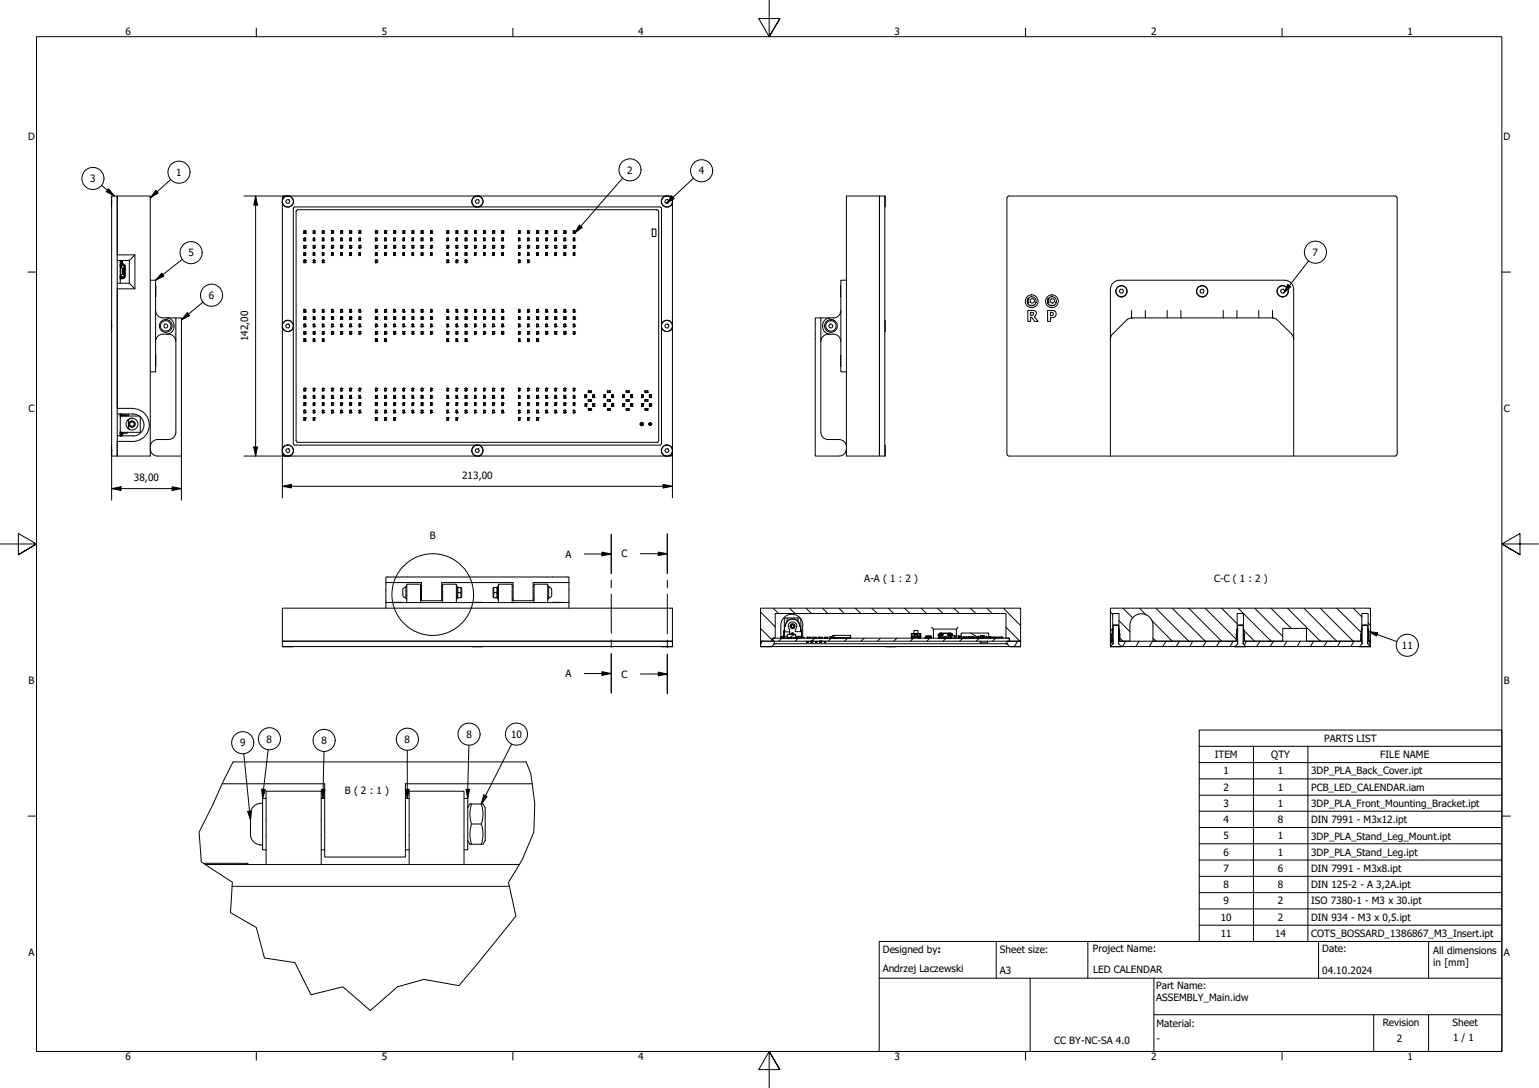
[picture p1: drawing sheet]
<svg xmlns="http://www.w3.org/2000/svg" width="420mm" height="297mm" viewBox="0 0 420 297" stroke-linecap="round" stroke-linejoin="round" font-family="sans-serif">
<defs><g id="words">
<g font-size="2.7">
<text x="34.2" y="9.6">6</text>
<text x="104.3" y="9.6">5</text>
<text x="174.2" y="9.6">4</text>
<text x="244.2" y="9.6">3</text>
<text x="314.3" y="9.6">2</text>
<text x="384.2" y="9.6">1</text>
<text x="7.7" y="38.1">D</text>
<text x="410.5" y="38.1">D</text>
<text x="48.1" y="48">1</text>
<text x="171.2" y="47.4">2</text>
<text x="190.8" y="47.6">4</text>
<text x="24.6" y="49.7">3</text>
<text x="51.4" y="70">5</text>
<text x="358.3" y="69.9">7</text>
<text x="57" y="81.6">6</text>
<text x="67.8" y="93.2" transform="rotate(-90 67.8 93.2)">142,00</text>
<text x="7.7" y="112.4">C</text>
<text x="410.6" y="112.4">C</text>
<text x="36.6" y="131.4">38,00</text>
<text x="126.2" y="130.7">213,00</text>
<text x="117.3" y="147.2">B</text>
<text x="154.4" y="152.3">A</text>
<text x="169.7" y="152.2">C</text>
<text x="236" y="159">A-A ( 1 : 2 )</text>
<text x="331.5" y="159">C-C ( 1 : 2 )</text>
<text x="382.7" y="177.2">11</text>
<text x="154.4" y="184.8">A</text>
<text x="169.7" y="185">C</text>
<text x="7.8" y="186.7">B</text>
<text x="410.6" y="186.7">B</text>
<text x="65.5" y="203.8">9</text>
<text x="72.8" y="202.7">8</text>
<text x="87.8" y="203.2">8</text>
<text x="110.4" y="202.9">8</text>
<text x="127.3" y="201.5">8</text>
<text x="139.5" y="201.5">10</text>
<text x="361.5" y="202.6">PARTS LIST</text>
<text x="331.7" y="206.9">ITEM</text>
<text x="347" y="207">QTY</text>
<text x="376.8" y="206.9">FILE NAME</text>
<text x="334" y="211.4">1</text>
<text x="334" y="215.9">2</text>
<text x="348.9" y="211.4">1</text>
<text x="348.9" y="215.8">1</text>
<text x="357.9" y="211.4">3DP_PLA_Back_Cover.ipt</text>
<text x="357.9" y="215.9">PCB_LED_CALENDAR.iam</text>
<text x="94.2" y="216.7">B ( 2 : 1 )</text>
<text x="334" y="220.3">3</text>
<text x="348.9" y="220.3">1</text>
<text x="357.9" y="220.3">3DP_PLA_Front_Mounting_Bracket.ipt</text>
<text x="334" y="224.7">4</text>
<text x="348.9" y="224.8">8</text>
<text x="357.9" y="224.8">DIN 7991 - M3x12.ipt</text>
<text x="334" y="229.2">5</text>
<text x="334" y="233.6">6</text>
<text x="348.9" y="229.2">1</text>
<text x="348.9" y="233.6">1</text>
<text x="357.9" y="229.2">3DP_PLA_Stand_Leg_Mount.ipt</text>
<text x="357.9" y="233.7">3DP_PLA_Stand_Leg.ipt</text>
<text x="334" y="238">7</text>
<text x="348.9" y="238">6</text>
<text x="357.9" y="238">DIN 7991 - M3x8.ipt</text>
<text x="334" y="242.5">8</text>
<text x="348.9" y="242.5">8</text>
<text x="357.9" y="242.5">DIN 125-2 - A 3,2A.ipt</text>
<text x="333.3" y="251.4">10</text>
<text x="334" y="246.9">9</text>
<text x="348.9" y="246.9">2</text>
<text x="348.9" y="251.4">2</text>
<text x="357.9" y="246.9">ISO 7380-1 - M3 x 30.ipt</text>
<text x="357.9" y="251.4">DIN 934 - M3 x 0,5.ipt</text>
<text x="333.3" y="255.8">11</text>
<text x="348.1" y="255.8">14</text>
<text x="357.9" y="255.8">COTS_BOSSARD_1386867_M3_Insert.ipt</text>
<text x="7.7" y="260.9">A</text>
<text x="241" y="260.1">Designed by:</text>
<text x="273" y="260.1">Sheet size:</text>
<text x="298.4" y="260">Project Name:</text>
<text x="361" y="260">Date:</text>
<text x="391.3" y="260.5">All dimensions</text>
<text x="391.3" y="263.8">in [mm]</text>
<text x="410.6" y="260.9">A</text>
<text x="241" y="265.5">Andrzej Laczewski</text>
<text x="273" y="266">A3</text>
<text x="298.4" y="265.7">LED CALENDAR</text>
<text x="361" y="266">04.10.2024</text>
<text x="315.7" y="270.1">Part Name:</text>
<text x="315.7" y="273.4">ASSEMBLY_Main.idw</text>
<text x="315.7" y="280.3">Material:</text>
<text x="377.5" y="280">Revision</text>
<text x="396.6" y="280.1">Sheet</text>
<text x="287.8" y="284.9">CC BY-NC-SA 4.0</text>
<text x="315.7" y="284.6">-</text>
<text x="381.4" y="284.6">2</text>
<text x="396.7" y="284.3">1 / 1</text>
<text x="34.2" y="289.4">6</text>
<text x="104.3" y="289.4">5</text>
<text x="174.2" y="289.4">4</text>
<text x="244.2" y="289.4">3</text>
<text x="314.3" y="289.4">2</text>
<text x="384.2" y="289.4">1</text>
</g>
</g></defs>
<!-- layer: Hatch (ISO) -->
<g fill="none" stroke="#000" stroke-width=".27">
<path d="M207.6 171.6l3.2 3.1M207.6 167.1l4 4M208.2 175.1l-.6 .8M211.1 166l1.4 1.5M211.4 175.7l-.1 .2M213.4 174.2l-.8 .9M215.5 166l1.5 1.5M216 174.2h-.1M216.7 174.2h-.2M217 173.2l-1.7 1M217 174.2h.1M217.9 174.2l-.8 .9"/>
<path d="M220 166l1.6 1.5M222.4 174.2l-.8 .9M223.6 174l.1 .2M224.5 166l1.5 1.5M226.6 174v.2M226.9 174.2l-.8 .9M227.5 173.5l.7 .7M229 166l1.5 1.5M231.4 174.2l-.8 .9M231.9 173.5l.3 .2M233.5 166l1.5 1.5M235.9 174.2l-.8 .9"/>
<path d="M238 166l1.5 1.5M240.3 174.2l-.7 .9M242.5 166l1.5 1.5M244.9 174.2l-.9 .9M247 166l1.5 1.5M249.4 174.2l-.9 .9M251.5 166l1.5 1.5M253.8 174.2l-.8 .9M256 166l1.4 1.5M258.3 174.2l-.8 .9M260.4 166l1.5 1.5M262.8 174.2l-.8 .9"/>
<path d="M263.3 173.8l-.2 .2M263.9 173.8l-.2 .2M264.5 173.8l-.1 .2M264.9 166l1.5 1.5M265 172.8l2.3 1.4M265.2 173.8l-.2 .2M265.7 173.7l-.1 .3M267.3 173.8l-.3 .1M267.3 174.2l-.8 .9M267.9 173.7l-.2 .2M268 173.6v.1M269.2 173.7l.2 .3"/>
<path d="M269.4 166l1.5 1.5M271.8 174.2l-.8 .9M273.3 174l.3 .2M273.4 174h.1M273.9 166l4.7 4.8M274.6 171.2l3.8 3.9M275.6 174.9l-.1 .2M277.8 175.1l-.9 1.4M278.4 166l.2 .3M303.1 171.6l.6 .5M303.1 167.1l.7 .7M303.9 174.6l-.8 1.3"/>
<path d="M305.5 169.5l3 3M305.6 174l1 1.1M305.8 173.2l-.4 .7M306.6 166l2.6 2.7M307.3 175.1l-.8 1.4M311 175.1l-.9 1.4M311.1 166l1.8 1.9M314.5 169.4l5.5 5.7M314.6 175.1l-.8 1.4M314.8 174.2l.8 .9M315.5 166l9 9.1M318.3 175.1l-.9 1.4"/>
<path d="M320 166l9.1 9.1M322 175.1l-.9 1.4M324.5 166l9 9.1M325.6 175.1l-.8 1.4M329 166l8.9 8.9M329.3 175.1l-.9 1.4M333 175.1l-.9 1.4M333.5 166l4.3 4.3M336.7 175.1l-.9 1.4M338 166l9 9.1M339.4 173.4l.4 .4M339.6 172.1l2.9 3"/>
<path d="M340.3 175.1l-.6 1M342.5 166l7.7 7.7M344 175.1l-.9 1.4M347 166l5.6 5.6M347.7 175.1l-.9 1.4M351.3 175.1l-.8 1.4M351.5 166l9 9.1M355 175.1l-.9 1.4M356 166l8.9 9.1M358.6 175.1l-.8 1.4M360.4 166l9 9.1M362.3 175.1l-.9 1.4"/>
<path d="M364.9 166l6.8 6.7M366 175.1l-.9 1.4M369.4 166l2.4 2.4M369.6 175.1l-.8 1.4M371.9 174.2l-.4 .3M373.5 170.1l.6 .6M373.6 174.7l.4 .4M373.6 172.5l-.2 .1M373.9 166l.2 .2M374.1 175.1l-.5 .9"/>
</g>
<!-- layer: Visible (ISO) -->
<g fill="none" stroke="#000" stroke-width=".27">
<path d="M30.5 53.5h1.5v71h-1.5zM30.5 53.5v3M32 54v-.5h9v71h-9v-.5M77.1 54v70l.5 .5M77.6 53.5l-.5 .5M77.6 53.5h105.4l.5 .5M78.3 54.5h.6l.2 .5-.2 .5h-.6l-.3-.5zM78.3 53.5l-.9 .5-.3 .7M78.9 53.5a1.56 1.56 0 0 1 .8 2.6 1.56 1.56 0 0 1-2.6-.8M80.1 56.7l.3-.2 100 .1 .2 .3-.1 64.4-.3 .2h-99.9l-.2-.4zM81 57.4l98.5-.1 .3 .5v62.5l-.2 .3h-98.6zM130 54.5h.6l.3 .5-.3 .5h-.6l-.3-.5z"/>
<path d="M130.1 53.5a1.56 1.56 0 0 0-1.3 1.5 1.56 1.56 0 0 0 1.3 1.5M130.6 53.5a1.56 1.56 0 0 1 1.3 1.5 1.56 1.56 0 0 1-1.3 1.5M181.7 54.6l.5-.1 .4 .3-.2 .6-.5 .1-.4-.3zM181.8 53.5a1.56 1.56 0 0 0-.8 2.6 1.56 1.56 0 0 0 2.6-.8M182.4 53.5l.6 .3 .6 .9M183.6 54v70M240.1 54v-.5h-9v71h9v-.5M241.6 53.5v3M274.9 54v70M275.4 53.5h105.5l.5 .5M275.4 53.5l-.4 .5M381.4 54v70"/>
<path d="M32 69.6h4.8v9.3h-4.8M32.8 76h.1M32.8 76.1h.1M32.8 76h.5l-.3 .1M32.8 75.4h.1M32.8 72.3h.1M32.8 76v-.7l.4 .7M32.8 74.1h.2M32.9 75.3h.1M32.8 72.8v.1M32.8 72.5h.1M32.8 71.4l.7 .1"/>
<path d="M32.8 71.1v6.2M32.8 74h.1M32.9 72.8l.1 1.3M33 75.6v.6l-.2-.2M33 72.5l-.2-.4v.7l.1-.2M33 74.1v1.3v-.4M33 73.1h.1M33 74l-.1 .1M33 75h.1M33 72.5h.1M33 72.8v.3M33 75.3l.3 .4"/>
<path d="M33 75.7h.1M33.1 71.1l-.3 .1M33.1 75.6h.1M33.1 75.8l-.1 .1M33.1 72.6h.1M33.1 75.8h.1M33.2 75.8l.6 .1M33.2 72.5h.1M33.2 71.8v.4l-.3 .4M33.3 75.7h.1M33.3 72.4l-.3 .4M33.3 72.4h.1"/>
<path d="M33.4 72.4h-.1M33.4 75.8h.4M33.4 72.3h.4M33.5 74.8l.1 .1M33.5 71.5h-.7l.5 .1v.2h-.5h.3l-.1 .5 .8-.1M33.5 72.2v.1M33.5 75.8v.3l.2-.1M33.5 72.1h.2v.1M33.5 73.3h.1M33.5 75.9h.1M33.5 72.3h.1M33.5 71.5v.7"/>
<path d="M33.5 72.2h.1M33.5 74.6l.1 .2zM33.5 73.3v.2M33.5 73.6v.2M33.5 74v.2M33.5 74.3v.2M33.5 73.5v.1M33.5 73.8v.2M33.5 74.2v.1M33.5 74.5v.1M33.5 74.8v.1M33.5 73.2l.2 .1"/>
<path d="M33.6 73.2l-.1 .1M33.7 72.2h.1M33.7 74.8l-.2 .1M33.7 72.2v.1M33.7 75.8v.2M33.7 75.9h.1M33.8 72.2l.2 .3M33.8 74.3l.1 1.3M33.8 73.8h.1M33.8 73.8l.1 .5M33.8 73.3v1.6M33.8 75.2h.1"/>
<path d="M33.8 72.5h.1M33.8 75.6h.1M33.8 72.9h.1M33.9 72.5l-.1 1.3M33.9 73.8h.1M33.9 74.7h.1M33.9 73.5h.1M33.9 74.9h.1M33.9 73.2h.1M33.9 72.4l.3 .1-.1 3.2h-.2zM34 72.4v3.3M34 72.4h.1"/>
<path d="M34 75.6l-.2 .3M35.3 71.1v6.2h-3.3M35.3 77.3l1.5 1.6M36.8 69.6l-1.5 1.5h-3.3M41 76.5h1.5v25h-1.5M42.5 78v3M83 71.7h.4zM83 71v.6M83 71v.1M83 71l.4 .1M83 71.6h.4M83 71.1h.1"/>
<path d="M83 71.6h.1M83 69.6l.4 .2zM83 69.6h.1M83 69.1h.1M83 69.1h.4M83 69.6h.4M83 67.7h.4zM83 67v.6M83 67v.1M83 67l.4 .1M83 67.6h.4M83 67.1h.1"/>
<path d="M83 67.6h.1M83 65.6l.4 .2zM83 65.6h.1M83 65.1h.1M83 65.1h.4M83 65.6h.4M83 63.7h.4zM83 63v.6M83 63v.1M83 63l.4 .1M83 63.6h.4M83 63.1h.1"/>
<path d="M83 63.6h.1M83 65.1v.5M83 69.1v.5M83.4 71.1l-.4-.1h.4v.6M83.4 71.1h.1M83.4 71.6h.1M83.4 69.6h.1M83.4 69.1l-.4-.2h.4v.2M83.4 67.1l-.4-.1h.4v.6M83.4 67.1h.1M83.4 67.6h.1M83.4 65.6h.1"/>
<path d="M83.4 65.1l-.4-.2h.4v.2M83.4 63.1l-.4-.1h.4v.6M83.4 63.1h.1M83.4 63.6h.1M83.4 65.1v.5M83.4 69.1v.5M85.5 71.7h.4zM85.5 71v.6M85.5 71v.1M85.5 71l.4 .1M85.5 71.6h.4M85.5 71.1h.1"/>
<path d="M85.5 71.6h.1M85.5 69.6l.4 .2zM85.5 69.6h.1M85.5 69.1h.1M85.5 69.1h.4M85.5 69.6h.4M85.5 67.7h.4zM85.5 67v.6M85.5 67v.1M85.5 67l.4 .1M85.5 67.6h.4M85.5 67.1h.1"/>
<path d="M85.5 67.6h.1M85.5 65.6l.4 .2zM85.5 65.6h.1M85.5 65.1h.1M85.5 65.1h.4M85.5 65.6h.4M85.5 63.7h.4zM85.5 63v.6M85.5 63v.1M85.5 63l.4 .1M85.5 63.6h.4M85.5 63.1h.1"/>
<path d="M85.5 63.6h.1M85.5 65.1v.5M85.5 69.1v.5M85.9 71.1l-.4-.1h.4v.6M85.9 71.1h.1M85.9 71.6h.1M85.9 69.6h.1M85.9 69.1l-.4-.2h.4v.2M85.9 67.1l-.4-.1h.4v.6M85.9 67.1h.1M85.9 67.6h.1M85.9 65.6h.1"/>
<path d="M85.9 65.1l-.4-.2h.4v.2M85.9 63.1l-.4-.1h.4v.6M85.9 63.1h.1M85.9 63.6h.1M85.9 65.1v.5M85.9 69.1v.5M88 71.7h.4zM88 71v.6M88 71v.1M88 71l.4 .1M88 71.6h.4M88 71.1h.1"/>
<path d="M88 71.6h.1M88 69.6l.4 .2zM88 69.6h.1M88 69.1h.1M88 69.1h.4M88 69.6h.4M88 67.7h.4zM88 67v.6M88 67v.1M88 67l.4 .1M88 67.6h.4M88 67.1h.1"/>
<path d="M88 67.6h.1M88 65.6l.4 .2zM88 65.6h.1M88 65.1h.1M88 65.1h.4M88 65.6h.4M88 63.7h.4zM88 63v.6M88 63v.1M88 63l.4 .1M88 63.6h.4M88 63.1h.1"/>
<path d="M88 63.6h.1M88 65.1v.5M88 69.1v.5M88.4 71.1l-.4-.1h.4v.6M88.4 71.1h.1M88.4 71.6h.1M88.4 69.6h.1M88.4 69.1l-.4-.2h.4v.2M88.4 67.1l-.4-.1h.4v.6M88.4 67.1h.1M88.4 67.6h.1M88.4 65.6h.1"/>
<path d="M88.4 65.1l-.4-.2h.4v.2M88.4 63.1l-.4-.1h.4v.6M88.4 63.1h.1M88.4 63.6h.1M88.4 65.1v.5M88.4 69.1v.5M90.5 69.6l.4 .2zM90.5 69.6h.1M90.5 69.1h.1M90.5 69.1h.4M90.5 69.6h.4M90.5 67.7h.4z"/>
<path d="M90.5 67v.6M90.5 67v.1M90.5 67l.4 .1M90.5 67.6h.4M90.5 67.1h.1M90.5 67.6h.1M90.5 65.6l.4 .2zM90.5 65.6h.1M90.5 65.1h.1M90.5 65.1h.4M90.5 65.6h.4M90.5 63.7h.4z"/>
<path d="M90.5 63v.6M90.5 63v.1M90.5 63l.4 .1M90.5 63.6h.4M90.5 63.1h.1M90.5 63.6h.1M90.5 65.1v.5M90.5 69.1v.5M90.9 69.6h.1M90.9 69.1l-.4-.2h.4v.2M90.9 67.1l-.4-.1h.4v.6M90.9 67.1h.1"/>
<path d="M90.9 67.6h.1M90.9 65.6h.1M90.9 65.1l-.4-.2h.4v.2M90.9 63.1l-.4-.1h.4v.6M90.9 63.1h.1M90.9 63.6h.1M90.9 65.1v.5M90.9 69.1v.5M93 69.6l.4 .2zM93 69.6h.1M93 69.1h.1M93 69.1h.4"/>
<path d="M93 69.6h.4M93 67.7h.4zM93 67v.6M93 67v.1M93 67l.4 .1M93 67.6h.4M93 67.1h.1M93 67.6h.1M93 65.6l.4 .2zM93 65.6h.1M93 65.1h.1M93 65.1h.4"/>
<path d="M93 65.6h.4M93 63.7h.4zM93 63v.6M93 63v.1M93 63l.4 .1M93 63.6h.4M93 63.1h.1M93 63.6h.1M93 65.1v.5M93 69.1v.5M93.4 69.6h.1M93.4 69.1l-.4-.2h.4v.2"/>
<path d="M93.4 67.1l-.4-.1h.4v.6M93.4 67.1h.1M93.4 67.6h.1M93.4 65.6h.1M93.4 65.1l-.4-.2h.4v.2M93.4 63.1l-.4-.1h.4v.6M93.4 63.1h.1M93.4 63.6h.1M93.4 65.1v.5M93.4 69.1v.5M95.5 69.6l.4 .2zM95.5 69.6h.1"/>
<path d="M95.5 69.1h.1M95.5 69.1h.4v.5h-.4M95.5 67.7h.4zM95.5 67v.6M95.5 67v.1M95.5 67l.4 .1M95.5 67.6h.4M95.5 67.1h.1M95.5 67.6h.1M95.5 65.6l.4 .2zM95.5 65.6h.1M95.5 65.1h.1"/>
<path d="M95.5 65.1h.4v.5h-.4M95.5 63.7h.4zM95.5 63v.6M95.5 63v.1M95.5 63l.4 .1M95.5 63.6h.4M95.5 63.1h.1M95.5 63.6h.1M95.5 65.1v.5M95.5 69.1v.5M95.9 69.6h.1M95.9 67.6v.1"/>
<path d="M95.9 67.1h.1M95.9 67.6h.1M95.9 65.6h.1M95.9 63.6v.1M95.9 63.1h.1M95.9 63.6h.1M95.9 63v.7M95.9 67v.7M95.9 69.1l-.4-.2h.4v.2M95.9 67h-.4h.4v.1M95.9 65.1l-.4-.2h.4v.2M95.9 63h-.4h.4v.1"/>
<path d="M98 69.6l.4 .2zM98 69.6h.1M98 69.1h.1M98 69.1h.4M98 69.6h.4M98 67.7h.4zM98 67v.6M98 67v.1M98 67l.4 .1M98 67.6h.4M98 67.1h.1M98 67.6h.1"/>
<path d="M98 65.6l.4 .2zM98 65.6h.1M98 65.1h.1M98 65.1h.4M98 65.6h.4M98 63.7h.4zM98 63v.6M98 63v.1M98 63l.4 .1M98 63.6h.4M98 63.1h.1M98 63.6h.1"/>
<path d="M98 65.1v.5M98 69.1v.5M98.4 69.6h.1M98.4 69.1l-.4-.2h.4v.2M98.4 67.1l-.4-.1h.4v.6M98.4 67.1h.1M98.4 67.6h.1M98.4 65.6h.1M98.4 65.1l-.4-.2h.4v.2M98.4 63.1l-.4-.1h.4v.6M98.4 63.1h.1M98.4 63.6h.1"/>
<path d="M98.4 65.1v.5M98.4 69.1v.5M102.5 71.7h.4zM102.5 71v.6M102.5 71v.1M102.5 71l.4 .1M102.5 71.6h.4M102.5 71.1h.1M102.5 71.6h.1M102.5 69.6l.4 .2zM102.5 69.6h.1M102.5 69.1h.1"/>
<path d="M102.5 69.1h.4M102.5 69.6h.4M102.5 67.7h.4zM102.5 67v.6M102.5 67v.1M102.5 67l.4 .1M102.5 67.6h.4M102.5 67.1h.1M102.5 67.6h.1M102.5 65.6l.4 .2zM102.5 65.6h.1M102.5 65.1h.1"/>
<path d="M102.5 65.1h.4M102.5 65.6h.4M102.5 63.7h.4zM102.5 63v.6M102.5 63v.1M102.5 63l.4 .1M102.5 63.6h.4M102.5 63.1h.1M102.5 63.6h.1M102.5 65.1v.5M102.5 69.1v.5M102.9 71.1l-.4-.1h.4v.6"/>
<path d="M102.9 71.1h.1M102.9 71.6h.1M102.9 69.6h.1M102.9 69.1l-.4-.2h.4v.2M102.9 67.1l-.4-.1h.4v.6M102.9 67.1h.1M102.9 67.6h.1M102.9 65.6h.1M102.9 65.1l-.4-.2h.4v.2M102.9 63.1l-.4-.1h.4v.6M102.9 63.1h.1M102.9 63.6h.1"/>
<path d="M102.9 65.1v.5M102.9 69.1v.5M105 69.6l.4 .2zM105 69.6h.1M105 69.1h.1M105 69.1h.4M105 69.6h.4M105 67.7h.4zM105 67v.6M105 67v.1M105 67l.4 .1M105 67.6h.4"/>
<path d="M105 67.1h.1M105 67.6h.1M105 65.6l.4 .2zM105 65.6h.1M105 65.1h.1M105 65.1h.4M105 65.6h.4M105 63.7h.4zM105 63v.6M105 63v.1M105 63l.4 .1M105 63.6h.4"/>
<path d="M105 63.1h.1M105 63.6h.1M105 65.1v.5M105 69.1v.5M105.4 69.6h.1M105.4 69.1l-.4-.2h.4v.2M105.4 67.1l-.4-.1h.4v.6M105.4 67.1h.1M105.4 67.6h.1M105.4 65.6h.1M105.4 65.1l-.4-.2h.4v.2M105.4 63.1l-.4-.1h.4v.6"/>
<path d="M105.4 63.1h.1M105.4 63.6h.1M105.4 65.1v.5M105.4 69.1v.5M107.5 69.6l.4 .2zM107.5 69.6h.1M107.5 69.1h.1M107.5 69.1h.4M107.5 69.6h.4M107.5 67.7h.4zM107.5 67v.6M107.5 67v.1"/>
<path d="M107.5 67l.4 .1M107.5 67.6h.4M107.5 67.1h.1M107.5 67.6h.1M107.5 65.6l.4 .2zM107.5 65.6h.1M107.5 65.1h.1M107.5 65.1h.4M107.5 65.6h.4M107.5 63.7h.4zM107.5 63v.6M107.5 63v.1"/>
<path d="M107.5 63l.4 .1M107.5 63.6h.4M107.5 63.1h.1M107.5 63.6h.1M107.5 65.1v.5M107.5 69.1v.5M107.9 69.6h.1M107.9 69.1l-.4-.2h.4v.2M107.9 67.1l-.4-.1h.4v.6M107.9 67.1h.1M107.9 67.6h.1M107.9 65.6h.1"/>
<path d="M107.9 65.1l-.4-.2h.4v.2M107.9 63.1l-.4-.1h.4v.6M107.9 63.1h.1M107.9 63.6h.1M107.9 65.1v.5M107.9 69.1v.5M110 69.6l.4 .2zM110 69.6h.1M110 69.1h.1M110 69.1h.4M110 69.6h.4M110 67.7h.4z"/>
<path d="M110 67v.6M110 67v.1M110 67l.4 .1M110 67.6h.4M110 67.1h.1M110 67.6h.1M110 65.6l.4 .2zM110 65.6h.1M110 65.1h.1M110 65.1h.4M110 65.6h.4M110 63.7h.4z"/>
<path d="M110 63v.6M110 63v.1M110 63l.4 .1M110 63.6h.4M110 63.1h.1M110 63.6h.1M110 65.1v.5M110 69.1v.5M110.4 69.6h.1M110.4 69.1l-.4-.2h.4v.2M110.4 67.1l-.4-.1h.4v.6M110.4 67.1h.1"/>
<path d="M110.4 67.6h.1M110.4 65.6h.1M110.4 65.1l-.4-.2h.4v.2M110.4 63.1l-.4-.1h.4v.6M110.4 63.1h.1M110.4 63.6h.1M110.4 65.1v.5M110.4 69.1v.5M112.5 69.6l.4 .2zM112.5 69.6h.1M112.5 69.1h.1M112.5 69.1h.4"/>
<path d="M112.5 69.6h.4M112.5 67.7h.4zM112.5 67v.6M112.5 67v.1M112.5 67l.4 .1M112.5 67.6h.4M112.5 67.1h.1M112.5 67.6h.1M112.5 65.6l.4 .2zM112.5 65.6h.1M112.5 65.1h.1M112.5 65.1h.4"/>
<path d="M112.5 65.6h.4M112.5 63.7h.4zM112.5 63v.6M112.5 63v.1M112.5 63l.4 .1M112.5 63.6h.4M112.5 63.1h.1M112.5 63.6h.1M112.5 65.1v.5M112.5 69.1v.5M112.9 69.6h.1M112.9 69.1l-.4-.2h.4v.2"/>
<path d="M112.9 67.1l-.4-.1h.4v.6M112.9 67.1h.1M112.9 67.6h.1M112.9 65.6h.1M112.9 65.1l-.4-.2h.4v.2M112.9 63.1l-.4-.1h.4v.6M112.9 63.1h.1M112.9 63.6h.1M112.9 65.1v.5M112.9 69.1v.5M115 69.6l.4 .2zM115 69.6h.1"/>
<path d="M115 69.1h.1M115 69.1h.4M115 69.6h.4M115 67.7h.4zM115 67v.6M115 67v.1M115 67l.4 .1M115 67.6h.4M115 67.1h.1M115 67.6h.1M115 65.6l.4 .2zM115 65.6h.1"/>
<path d="M115 65.1h.1M115 65.1h.4M115 65.6h.4M115 63.7h.4zM115 63v.6M115 63v.1M115 63l.4 .1M115 63.6h.4M115 63.1h.1M115 63.6h.1M115 65.1v.5M115 69.1v.5"/>
<path d="M115.4 69.6h.1M115.4 69.1l-.4-.2h.4v.2M115.4 67.1l-.4-.1h.4v.6M115.4 67.1h.1M115.4 67.6h.1M115.4 65.6h.1M115.4 65.1l-.4-.2h.4v.2M115.4 63.1l-.4-.1h.4v.6M115.4 63.1h.1M115.4 63.6h.1M115.4 65.1v.5M115.4 69.1v.5"/>
<path d="M117.5 69.6l.4 .2zM117.5 69.6h.1M117.5 69.1h.1M117.5 69.1h.4M117.5 69.6h.4M117.5 67.7h.4zM117.5 67v.6M117.5 67v.1M117.5 67l.4 .1M117.5 67.6h.4M117.5 67.1h.1M117.5 67.6h.1"/>
<path d="M117.5 65.6l.4 .2zM117.5 65.6h.1M117.5 65.1h.1M117.5 65.1h.4M117.5 65.6h.4M117.5 63.7h.4zM117.5 63v.6M117.5 63v.1M117.5 63l.4 .1M117.5 63.6h.4M117.5 63.1h.1M117.5 63.6h.1"/>
<path d="M117.5 65.1v.5M117.5 69.1v.5M117.9 69.6h.1M117.9 69.1l-.4-.2h.4v.2M117.9 67.1l-.4-.1h.4v.6M117.9 67.1h.1M117.9 67.6h.1M117.9 65.6h.1M117.9 65.1l-.4-.2h.4v.2M117.9 63.1l-.4-.1h.4v.6M117.9 63.1h.1M117.9 63.6h.1"/>
<path d="M117.9 65.1v.5M117.9 69.1v.5M122 71.7h.4zM122 71v.6M122 71v.1M122 71l.4 .1M122 71.6h.4M122 71.1h.1M122 71.6h.1M122 69.6l.4 .2zM122 69.6h.1M122 69.1h.1"/>
<path d="M122 69.1h.4M122 69.6h.4M122 67.7h.4zM122 67v.6M122 67v.1M122 67l.4 .1M122 67.6h.4M122 67.1h.1M122 67.6h.1M122 65.6l.4 .2zM122 65.6h.1M122 65.1h.1"/>
<path d="M122 65.1h.4M122 65.6h.4M122 63.7h.4zM122 63v.6M122 63v.1M122 63l.4 .1M122 63.6h.4M122 63.1h.1M122 63.6h.1M122 65.1v.5M122 69.1v.5M122.4 71.1l-.4-.1h.4v.6"/>
<path d="M122.4 71.1h.1M122.4 71.6h.1M122.4 69.6h.1M122.4 69.1l-.4-.2h.4v.2M122.4 67.1l-.4-.1h.4v.6M122.4 67.1h.1M122.4 67.6h.1M122.4 65.6h.1M122.4 65.1l-.4-.2h.4v.2M122.4 63.1l-.4-.1h.4v.6M122.4 63.1h.1M122.4 63.6h.1"/>
<path d="M122.4 65.1v.5M122.4 69.1v.5M124.5 71.7h.4zM124.5 71v.6M124.5 71v.1M124.5 71l.4 .1M124.5 71.6h.4M124.5 71.1h.1M124.5 71.6h.1M124.5 69.6l.4 .2zM124.5 69.6h.1M124.5 69.1h.1"/>
<path d="M124.5 69.1h.4M124.5 69.6h.4M124.5 67.7h.4zM124.5 67v.6M124.5 67v.1M124.5 67l.4 .1M124.5 67.6h.4M124.5 67.1h.1M124.5 67.6h.1M124.5 65.6l.4 .2zM124.5 65.6h.1M124.5 65.1h.1"/>
<path d="M124.5 65.1h.4M124.5 65.6h.4M124.5 63.7h.4zM124.5 63v.6M124.5 63v.1M124.5 63l.4 .1M124.5 63.6h.4M124.5 63.1h.1M124.5 63.6h.1M124.5 65.1v.5M124.5 69.1v.5M124.9 71.1l-.4-.1h.4v.6"/>
<path d="M124.9 71.1h.1M124.9 71.6h.1M124.9 69.6h.1M124.9 69.1l-.4-.2h.4v.2M124.9 67.1l-.4-.1h.4v.6M124.9 67.1h.1M124.9 67.6h.1M124.9 65.6h.1M124.9 65.1l-.4-.2h.4v.2M124.9 63.1l-.4-.1h.4v.6M124.9 63.1h.1M124.9 63.6h.1"/>
<path d="M124.9 65.1v.5M124.9 69.1v.5M127 71.7h.4zM127 71v.6M127 71v.1M127 71l.4 .1M127 71.6h.4M127 71.1h.1M127 71.6h.1M127 69.6l.4 .2zM127 69.6h.1M127 69.1h.1"/>
<path d="M127 69.1h.4M127 69.6h.4M127 67.7h.4zM127 67v.6M127 67v.1M127 67l.4 .1M127 67.6h.4M127 67.1h.1M127 67.6h.1M127 65.6l.4 .2zM127 65.6h.1M127 65.1h.1"/>
<path d="M127 65.1h.4M127 65.6h.4M127 63.7h.4zM127 63v.6M127 63v.1M127 63l.4 .1M127 63.6h.4M127 63.1h.1M127 63.6h.1M127 65.1v.5M127 69.1v.5M127.4 71.1l-.4-.1h.4v.6"/>
<path d="M127.4 71.1h.1M127.4 71.6h.1M127.4 69.6h.1M127.4 69.1l-.4-.2h.4v.2M127.4 67.1l-.4-.1h.4v.6M127.4 67.1h.1M127.4 67.6h.1M127.4 65.6h.1M127.4 65.1l-.4-.2h.4v.2M127.4 63.1l-.4-.1h.4v.6M127.4 63.1h.1M127.4 63.6h.1"/>
<path d="M127.4 65.1v.5M127.4 69.1v.5M129.5 69.6l.4 .2zM129.5 69.6h.1M129.5 69.1h.1M129.5 69.1h.4M129.5 69.6h.4M129.5 67.7h.4zM129.5 67v.6M129.5 67v.1M129.5 67l.4 .1M129.5 67.6h.4"/>
<path d="M129.5 67.1h.1M129.5 67.6h.1M129.5 65.6l.4 .2zM129.5 65.6h.1M129.5 65.1h.1M129.5 65.1h.4M129.5 65.6h.4M129.5 63.7h.4zM129.5 63v.6M129.5 63v.1M129.5 63l.4 .1M129.5 63.6h.4"/>
<path d="M129.5 63.1h.1M129.5 63.6h.1M129.5 65.1v.5M129.5 69.1v.5M129.9 69.6h.1M129.9 69.1l-.4-.2h.4v.2M129.9 67.1l-.4-.1h.4v.6M129.9 67.1h.1M129.9 67.6h.1M129.9 65.6h.1M129.9 65.1l-.4-.2h.4v.2M129.9 63.1l-.4-.1h.4v.6"/>
<path d="M129.9 63.1h.1M129.9 63.6h.1M129.9 65.1v.5M129.9 69.1v.5M132 69.6l.4 .2zM132 69.6h.1M132 69.1h.1M132 69.1h.4M132 69.6h.4M132 67.7h.4zM132 67v.6M132 67v.1"/>
<path d="M132 67l.4 .1M132 67.6h.4M132 67.1h.1M132 67.6h.1M132 65.6l.4 .2zM132 65.6h.1M132 65.1h.1M132 65.1h.4M132 65.6h.4M132 63.7h.4zM132 63v.6M132 63v.1"/>
<path d="M132 63l.4 .1M132 63.6h.4M132 63.1h.1M132 63.6h.1M132 65.1v.5M132 69.1v.5M132.4 69.6h.1M132.4 69.1l-.4-.2h.4v.2M132.4 67.1l-.4-.1h.4v.6M132.4 67.1h.1M132.4 67.6h.1M132.4 65.6h.1"/>
<path d="M132.4 65.1l-.4-.2h.4v.2M132.4 63.1l-.4-.1h.4v.6M132.4 63.1h.1M132.4 63.6h.1M132.4 65.1v.5M132.4 69.1v.5M134.5 69.6l.4 .2zM134.5 69.6h.1M134.5 69.1h.1M134.5 69.1h.4M134.5 69.6h.4M134.5 67.7h.4z"/>
<path d="M134.5 67v.6M134.5 67v.1M134.5 67l.4 .1M134.5 67.6h.4M134.5 67.1h.1M134.5 67.6h.1M134.5 65.6l.4 .2zM134.5 65.6h.1M134.5 65.1h.1M134.5 65.1h.4M134.5 65.6h.4M134.5 63.7h.4z"/>
<path d="M134.5 63v.6M134.5 63v.1M134.5 63l.4 .1M134.5 63.6h.4M134.5 63.1h.1M134.5 63.6h.1M134.5 65.1v.5M134.5 69.1v.5M134.9 69.6h.1M134.9 69.1l-.4-.2h.4v.2M134.9 67.1l-.4-.1h.4v.6M134.9 67.1h.1"/>
<path d="M134.9 67.6h.1M134.9 65.6h.1M134.9 65.1l-.4-.2h.4v.2M134.9 63.1l-.4-.1h.4v.6M134.9 63.1h.1M134.9 63.6h.1M134.9 65.1v.5M134.9 69.1v.5M137 69.6l.4 .2zM137 69.6h.1M137 69.1h.1M137 69.1h.4"/>
<path d="M137 69.6h.4M137 67.7h.4zM137 67v.6M137 67v.1M137 67l.4 .1M137 67.6h.4M137 67.1h.1M137 67.6h.1M137 65.6l.4 .2zM137 65.6h.1M137 65.1h.1M137 65.1h.4"/>
<path d="M137 65.6h.4M137 63.7h.4zM137 63v.6M137 63v.1M137 63l.4 .1M137 63.6h.4M137 63.1h.1M137 63.6h.1M137 65.1v.5M137 69.1v.5M137.4 69.6h.1M137.4 69.1l-.4-.2h.4v.2"/>
<path d="M137.4 67.1l-.4-.1h.4v.6M137.4 67.1h.1M137.4 67.6h.1M137.4 65.6h.1M137.4 65.1l-.4-.2h.4v.2M137.4 63.1l-.4-.1h.4v.6M137.4 63.1h.1M137.4 63.6h.1M137.4 65.1v.5M137.4 69.1v.5M141.5 71.7h.4zM141.5 71v.6"/>
<path d="M141.5 71v.1M141.5 71l.4 .1M141.5 71.6h.4M141.5 71.1h.1M141.5 71.6h.1M141.5 69.6l.4 .2zM141.5 69.6h.1M141.5 69.1h.1M141.5 69.1h.4M141.5 69.6h.4M141.5 67.7h.4zM141.5 67v.6"/>
<path d="M141.5 67v.1M141.5 67l.4 .1M141.5 67.6h.4M141.5 67.1h.1M141.5 67.6h.1M141.5 65.6l.4 .2zM141.5 65.6h.1M141.5 65.1h.1M141.5 65.1h.4M141.5 65.6h.4M141.5 63.7h.4zM141.5 63v.6"/>
<path d="M141.5 63v.1M141.5 63l.4 .1M141.5 63.6h.4M141.5 63.1h.1M141.5 63.6h.1M141.5 65.1v.5M141.5 69.1v.5M141.9 71.1l-.4-.1h.4v.6M141.9 71.1h.1M141.9 71.6h.1M141.9 69.6h.1M141.9 69.1l-.4-.2h.4v.2"/>
<path d="M141.9 67.1l-.4-.1h.4v.6M141.9 67.1h.1M141.9 67.6h.1M141.9 65.6h.1M141.9 65.1l-.4-.2h.4v.2M141.9 63.1l-.4-.1h.4v.6M141.9 63.1h.1M141.9 63.6h.1M141.9 65.1v.5M141.9 69.1v.5M144 71.7h.4zM144 71v.6"/>
<path d="M144 71v.1M144 71l.4 .1M144 71.6h.4M144 71.1h.1M144 71.6h.1M144 69.6l.4 .2zM144 69.6h.1M144 69.1h.1M144 69.1h.4M144 69.6h.4M144 67.7h.4zM144 67v.6"/>
<path d="M144 67v.1M144 67l.4 .1M144 67.6h.4M144 67.1h.1M144 67.6h.1M144 65.6l.4 .2zM144 65.6h.1M144 65.1h.1M144 65.1h.4M144 65.6h.4M144 63.7h.4zM144 63v.6"/>
<path d="M144 63v.1M144 63l.4 .1M144 63.6h.4M144 63.1h.1M144 63.6h.1M144 65.1v.5M144 69.1v.5M144.4 71.1l-.4-.1h.4v.6M144.4 71.1h.1M144.4 71.6h.1M144.4 69.6h.1M144.4 69.1l-.4-.2h.4v.2"/>
<path d="M144.4 67.1l-.4-.1h.4v.6M144.4 67.1h.1M144.4 67.6h.1M144.4 65.6h.1M144.4 65.1l-.4-.2h.4v.2M144.4 63.1l-.4-.1h.4v.6M144.4 63.1h.1M144.4 63.6h.1M144.4 65.1v.5M144.4 69.1v.5M146.5 69.6l.4 .2zM146.5 69.6h.1"/>
<path d="M146.5 69.1h.1M146.5 69.1h.4M146.5 69.6h.4M146.5 67.7h.4zM146.5 67v.6M146.5 67v.1M146.5 67l.4 .1M146.5 67.6h.4M146.5 67.1h.1M146.5 67.6h.1M146.5 65.6l.4 .2zM146.5 65.6h.1"/>
<path d="M146.5 65.1h.1M146.5 65.1h.4M146.5 65.6h.4M146.5 63.7h.4zM146.5 63v.6M146.5 63v.1M146.5 63l.4 .1M146.5 63.6h.4M146.5 63.1h.1M146.5 63.6h.1M146.5 65.1v.5M146.5 69.1v.5"/>
<path d="M146.9 69.6h.1M146.9 69.1l-.4-.2h.4v.2M146.9 67.1l-.4-.1h.4v.6M146.9 67.1h.1M146.9 67.6h.1M146.9 65.6h.1M146.9 65.1l-.4-.2h.4v.2M146.9 63.1l-.4-.1h.4v.6M146.9 63.1h.1M146.9 63.6h.1M146.9 65.1v.5M146.9 69.1v.5"/>
<path d="M149 69.6l.4 .2zM149 69.6h.1M149 69.1h.1M149 69.1h.4M149 69.6h.4M149 67.7h.4zM149 67v.6M149 67v.1M149 67l.4 .1M149 67.6h.4M149 67.1h.1M149 67.6h.1"/>
<path d="M149 65.6l.4 .2zM149 65.6h.1M149 65.1h.1M149 65.1h.4M149 65.6h.4M149 63.7h.4zM149 63v.6M149 63v.1M149 63l.4 .1M149 63.6h.4M149 63.1h.1M149 63.6h.1"/>
<path d="M149 65.1v.5M149 69.1v.5M149.4 69.6h.1M149.4 69.1l-.4-.2h.4v.2M149.4 67.1l-.4-.1h.4v.6M149.4 67.1h.1M149.4 67.6h.1M149.4 65.6h.1M149.4 65.1l-.4-.2h.4v.2M149.4 63.1l-.4-.1h.4v.6M149.4 63.1h.1M149.4 63.6h.1"/>
<path d="M149.4 65.1v.5M149.4 69.1v.5M151.5 69.6l.4 .2zM151.5 69.6h.1M151.5 69.1h.1M151.5 69.1h.4M151.5 69.6h.4M151.5 67.7h.4zM151.5 67v.6M151.5 67v.1M151.5 67l.4 .1M151.5 67.6h.4"/>
<path d="M151.5 67.1h.1M151.5 67.6h.1M151.5 65.6l.4 .2zM151.5 65.6h.1M151.5 65.1h.1M151.5 65.1h.4M151.5 65.6h.4M151.5 63.7h.4zM151.5 63v.6M151.5 63v.1M151.5 63l.4 .1M151.5 63.6h.4"/>
<path d="M151.5 63.1h.1M151.5 63.6h.1M151.5 65.1v.5M151.5 69.1v.5M151.9 69.6h.1M151.9 69.1l-.4-.2h.4v.2M151.9 67.1l-.4-.1h.4v.6M151.9 67.1h.1M151.9 67.6h.1M151.9 65.6h.1M151.9 65.1l-.4-.2h.4v.2M151.9 63.1l-.4-.1h.4v.6"/>
<path d="M151.9 63.1h.1M151.9 63.6h.1M151.9 65.1v.5M151.9 69.1v.5M154 69.6l.4 .2zM154 69.6h.1M154 69.1h.1M154 69.1h.4M154 69.6h.4M154 67.7h.4zM154 67v.6M154 67v.1"/>
<path d="M154 67l.4 .1M154 67.6h.4M154 67.1h.1M154 67.6h.1M154 65.6l.4 .2zM154 65.6h.1M154 65.1h.1M154 65.1h.4M154 65.6h.4M154 63.7h.4zM154 63v.6M154 63v.1"/>
<path d="M154 63l.4 .1M154 63.6h.4M154 63.1h.1M154 63.6h.1M154 65.1v.5M154 69.1v.5M154.4 69.6h.1M154.4 69.1l-.4-.2h.4v.2M154.4 67.1l-.4-.1h.4v.6M154.4 67.1h.1M154.4 67.6h.1M154.4 65.6h.1"/>
<path d="M154.4 65.1l-.4-.2h.4v.2M154.4 63.1l-.4-.1h.4v.6M154.4 63.1h.1M154.4 63.6h.1M154.4 65.1v.5M154.4 69.1v.5M156.5 69.6l.4 .2zM156.5 69.6h.1M156.5 69.1h.1M156.5 69.1h.4M156.5 69.6h.4M156.5 67.7h.4z"/>
<path d="M156.5 67v.6M156.5 67v.1M156.5 67l.4 .1M156.5 67.6h.4M156.5 67.1h.1M156.5 67.6h.1M156.5 65.6l.4 .2zM156.5 65.6h.1M156.5 65.1h.1M156.5 65.1h.4M156.5 65.6h.4M156.5 63.7h.4z"/>
<path d="M156.5 63v.6M156.5 63v.1M156.5 63l.4 .1M156.5 63.6h.4M156.5 63.1h.1M156.5 63.6h.1M156.5 65.1v.5M156.5 69.1v.5M156.9 69.6h.1M156.9 69.1l-.4-.2h.4v.2M156.9 67.1l-.4-.1h.4v.6M156.9 67.1h.1"/>
<path d="M156.9 67.6h.1M156.9 65.6h.1M156.9 65.1l-.4-.2h.4v.2M156.9 63.1l-.4-.1h.4v.6M156.9 63.1h.1M156.9 63.6h.1M156.9 65.1v.5M156.9 69.1v.5M178.1 62.5h1v2.1h-1zM229.6 78v3M231.1 76.5h-1.5v25h1.5M303.1 79v45.5"/>
<path d="M305.7 76.5a2.51 2.51 0 0 0-2.6 2.5M305.7 76.5h45a2.51 2.51 0 0 1 2.5 2.5M305.9 79h.6l.3 .5-.3 .5h-.6l-.3-.5zM327.9 79h.6l.2 .5-.2 .5h-.6l-.3-.5zM349.9 79h.6l.3 .5-.3 .5h-.6l-.3-.5zM353.2 79v45.5h-50.1M30.5 87.5v3M42.5 84.8a2 2 0 0 0 2 2h3.5M42.5 97v3M45 88.5h.5l.3 .5-.3 .5h-.5l-.3-.5zM45.5 86.8a2 2 0 0 1 2 2M47.5 88.8v.5"/>
<path d="M47.5 89.2a2 2 0 0 1-2 2M48 93.2a2 2 0 0 0-2-2 2.9 2.9 0 0 0-3.2 1l-.3 1M77.1 89.3a1.56 1.56 0 0 0 1.5 1.2 1.56 1.56 0 0 0 1.5-1.2M77.1 88.7a1.56 1.56 0 0 1 1.5-1.3 1.56 1.56 0 0 1 1.5 1.3M78.3 88.5h.6l.2 .5-.2 .5h-.6l-.3-.5zM83 93.1l.4 .2zM83 93.1h.1M83 92.6h.1M83 92.6h.4M83 93.1h.4M83 91.2h.4zM83 90.5v.6"/>
<path d="M83 90.5l.4 .1zM83 90.5v.1M83 90.5l.4 .1M83 91.1h.4M83 90.6h.1M83 91.1h.1M83 89.1l.4 .2zM83 89.1h.1M83 88.6h.1M83 88.6h.4M83 89.1h.4M83 87.2h.4z"/>
<path d="M83 86.5v.6M83 86.5v.1M83 86.5l.4 .1M83 87.1h.4M83 86.6h.1M83 87.1h.1M83 85.1l.4 .2zM83 85.1h.1M83 84.6h.1M83 84.6h.4M83 85.1h.4M83 84.6v.5"/>
<path d="M83 88.6v.5M83 92.6v.5M83.4 93.1h.1M83.4 92.6l-.4-.2h.4v.2M83.4 90.5v.6M83.4 90.6h.1M83.4 91.1h.1M83.4 89.1h.1M83.4 88.6l-.4-.2h.4v.2M83.4 86.6l-.4-.1h.4v.6M83.4 86.6h.1M83.4 87.1h.1"/>
<path d="M83.4 85.1h.1M83.4 84.6l-.4-.2h.4v.2M83.4 84.6v.5M83.4 88.6v.5M83.4 92.6v.5M85.5 93.1l.4 .2zM85.5 93.1h.1M85.5 92.6h.1M85.5 92.6h.4M85.5 93.1h.4M85.5 91.2h.4zM85.5 90.5v.6"/>
<path d="M85.5 90.5l.4 .1zM85.5 90.5v.1M85.5 90.5l.4 .1M85.5 91.1h.4M85.5 90.6h.1M85.5 91.1h.1M85.5 89.1l.4 .2zM85.5 89.1h.1M85.5 88.6h.1M85.5 88.6h.4M85.5 89.1h.4M85.5 87.2h.4z"/>
<path d="M85.5 86.5v.6M85.5 86.5v.1M85.5 86.5l.4 .1M85.5 87.1h.4M85.5 86.6h.1M85.5 87.1h.1M85.5 85.1l.4 .2zM85.5 85.1h.1M85.5 84.6h.1M85.5 84.6h.4M85.5 85.1h.4M85.5 84.6v.5"/>
<path d="M85.5 88.6v.5M85.5 92.6v.5M85.9 93.1h.1M85.9 92.6l-.4-.2h.4v.2M85.9 90.5v.6M85.9 90.6h.1M85.9 91.1h.1M85.9 89.1h.1M85.9 88.6l-.4-.2h.4v.2M85.9 86.6l-.4-.1h.4v.6M85.9 86.6h.1M85.9 87.1h.1"/>
<path d="M85.9 85.1h.1M85.9 84.6l-.4-.2h.4v.2M85.9 84.6v.5M85.9 88.6v.5M85.9 92.6v.5M88 93.1l.4 .2zM88 93.1h.1M88 92.6h.1M88 92.6h.4M88 93.1h.4M88 91.2h.4zM88 90.5v.6"/>
<path d="M88 90.5l.4 .1zM88 90.5v.1M88 90.5l.4 .1M88 91.1h.4M88 90.6h.1M88 91.1h.1M88 89.1l.4 .2zM88 89.1h.1M88 88.6h.1M88 88.6h.4M88 89.1h.4M88 87.2h.4z"/>
<path d="M88 86.5v.6M88 86.5v.1M88 86.5l.4 .1M88 87.1h.4M88 86.6h.1M88 87.1h.1M88 85.1l.4 .2zM88 85.1h.1M88 84.6h.1M88 84.6h.4M88 85.1h.4M88 84.6v.5"/>
<path d="M88 88.6v.5M88 92.6v.5M88.4 93.1h.1M88.4 92.6l-.4-.2h.4v.2M88.4 90.5v.6M88.4 90.6h.1M88.4 91.1h.1M88.4 89.1h.1M88.4 88.6l-.4-.2h.4v.2M88.4 86.6l-.4-.1h.4v.6M88.4 86.6h.1M88.4 87.1h.1"/>
<path d="M88.4 85.1h.1M88.4 84.6l-.4-.2h.4v.2M88.4 84.6v.5M88.4 88.6v.5M88.4 92.6v.5M90.5 91.2h.4zM90.5 90.5v.6M90.5 90.5l.4 .1zM90.5 90.5v.1M90.5 90.5l.4 .1M90.5 91.1h.4M90.5 90.6h.1"/>
<path d="M90.5 91.1h.1M90.5 89.1l.4 .2zM90.5 89.1h.1M90.5 88.6h.1M90.5 88.6h.4M90.5 89.1h.4M90.5 87.2h.4zM90.5 86.5v.6M90.5 86.5v.1M90.5 86.5l.4 .1M90.5 87.1h.4M90.5 86.6h.1"/>
<path d="M90.5 87.1h.1M90.5 85.1l.4 .2zM90.5 85.1h.1M90.5 84.6h.1M90.5 84.6h.4M90.5 85.1h.4M90.5 84.6v.5M90.5 88.6v.5M90.9 90.5v.6M90.9 90.6h.1M90.9 91.1h.1M90.9 89.1h.1"/>
<path d="M90.9 88.6l-.4-.2h.4v.2M90.9 86.6l-.4-.1h.4v.6M90.9 86.6h.1M90.9 87.1h.1M90.9 85.1h.1M90.9 84.6l-.4-.2h.4v.2M90.9 84.6v.5M90.9 88.6v.5M93 91.2h.4zM93 90.5v.6M93 90.5l.4 .1zM93 90.5v.1"/>
<path d="M93 90.5l.4 .1M93 91.1h.4M93 90.6h.1M93 91.1h.1M93 89.1l.4 .2zM93 89.1h.1M93 88.6h.1M93 88.6h.4M93 89.1h.4M93 87.2h.4zM93 86.5v.6M93 86.5v.1"/>
<path d="M93 86.5l.4 .1M93 87.1h.4M93 86.6h.1M93 87.1h.1M93 85.1l.4 .2zM93 85.1h.1M93 84.6h.1M93 84.6h.4M93 85.1h.4M93 84.6v.5M93 88.6v.5M93.4 90.5v.6"/>
<path d="M93.4 90.6h.1M93.4 91.1h.1M93.4 89.1h.1M93.4 88.6l-.4-.2h.4v.2M93.4 86.6l-.4-.1h.4v.6M93.4 86.6h.1M93.4 87.1h.1M93.4 85.1h.1M93.4 84.6l-.4-.2h.4v.2M93.4 84.6v.5M93.4 88.6v.5M95.5 91.2h.4z"/>
<path d="M95.5 90.5v.6M95.5 90.5v.1M95.5 90.5l.4 .1M95.5 91.1h.4M95.5 90.6h.1M95.5 91.1h.1M95.5 89.1l.4 .2zM95.5 89.1h.1M95.5 88.6h.1M95.5 88.6h.4v.5M95.5 89.1h.4M95.5 87.2h.4z"/>
<path d="M95.5 86.5v.6M95.5 86.5v.1M95.5 86.5l.4 .1M95.5 87.1h.4M95.5 86.6h.1M95.5 87.1h.1M95.5 85.1l.4 .2zM95.5 85.1h.1M95.5 84.6h.1M95.5 84.6h.4v.5M95.5 85.1h.4M95.5 84.6v.5"/>
<path d="M95.5 88.6v.5M95.9 91.1v.1M95.9 90.6h.1M95.9 91.1h.1M95.9 89.1h.1M95.9 87.1v.1M95.9 86.6h.1M95.9 87.1h.1M95.9 85.1h.1M95.9 86.5v.7M95.9 90.5v.7M95.9 90.5h-.4h.4v.1"/>
<path d="M95.9 88.6l-.4-.2h.4v.2M95.9 86.5h-.4h.4v.1M95.9 84.6l-.4-.2h.4v.2M98 91.2h.4zM98 90.5v.6M98 90.5l.4 .1zM98 90.5v.1M98 90.5l.4 .1M98 91.1h.4M98 90.6h.1M98 91.1h.1M98 89.1l.4 .2z"/>
<path d="M98 89.1h.1M98 88.6h.1M98 88.6h.4M98 89.1h.4M98 87.2h.4zM98 86.5v.6M98 86.5v.1M98 86.5l.4 .1M98 87.1h.4M98 86.6h.1M98 87.1h.1M98 85.1l.4 .2z"/>
<path d="M98 85.1h.1M98 84.6h.1M98 84.6h.4M98 85.1h.4M98 84.6v.5M98 88.6v.5M98.4 90.5v.6M98.4 90.6h.1M98.4 91.1h.1M98.4 89.1h.1M98.4 88.6l-.4-.2h.4v.2M98.4 86.6l-.4-.1h.4v.6"/>
<path d="M98.4 86.6h.1M98.4 87.1h.1M98.4 85.1h.1M98.4 84.6l-.4-.2h.4v.2M98.4 84.6v.5M98.4 88.6v.5M102.5 93.1l.4 .2zM102.5 93.1h.1M102.5 92.6h.1M102.5 92.6h.4M102.5 93.1h.4M102.5 91.2h.4z"/>
<path d="M102.5 90.5v.6M102.5 90.5l.4 .1zM102.5 90.5v.1M102.5 90.5l.4 .1M102.5 91.1h.4M102.5 90.6h.1M102.5 91.1h.1M102.5 89.1l.4 .2zM102.5 89.1h.1M102.5 88.6h.1M102.5 88.6h.4M102.5 89.1h.4"/>
<path d="M102.5 87.2h.4zM102.5 86.5v.6M102.5 86.5v.1M102.5 86.5l.4 .1M102.5 87.1h.4M102.5 86.6h.1M102.5 87.1h.1M102.5 85.1l.4 .2zM102.5 85.1h.1M102.5 84.6h.1M102.5 84.6h.4M102.5 85.1h.4"/>
<path d="M102.5 84.6v.5M102.5 88.6v.5M102.5 92.6v.5M102.9 93.1h.1M102.9 92.6l-.4-.2h.4v.2M102.9 90.5v.6M102.9 90.6h.1M102.9 91.1h.1M102.9 89.1h.1M102.9 88.6l-.4-.2h.4v.2M102.9 86.6l-.4-.1h.4v.6M102.9 86.6h.1"/>
<path d="M102.9 87.1h.1M102.9 85.1h.1M102.9 84.6l-.4-.2h.4v.2M102.9 84.6v.5M102.9 88.6v.5M102.9 92.6v.5M105 93.1l.4 .2zM105 93.1h.1M105 92.6h.1M105 92.6h.4M105 93.1h.4M105 91.2h.4z"/>
<path d="M105 90.5v.6M105 90.5l.4 .1zM105 90.5v.1M105 90.5l.4 .1M105 91.1h.4M105 90.6h.1M105 91.1h.1M105 89.1l.4 .2zM105 89.1h.1M105 88.6h.1M105 88.6h.4M105 89.1h.4"/>
<path d="M105 87.2h.4zM105 86.5v.6M105 86.5v.1M105 86.5l.4 .1M105 87.1h.4M105 86.6h.1M105 87.1h.1M105 85.1l.4 .2zM105 85.1h.1M105 84.6h.1M105 84.6h.4M105 85.1h.4"/>
<path d="M105 84.6v.5M105 88.6v.5M105 92.6v.5M105.4 93.1h.1M105.4 92.6l-.4-.2h.4v.2M105.4 90.5v.6M105.4 90.6h.1M105.4 91.1h.1M105.4 89.1h.1M105.4 88.6l-.4-.2h.4v.2M105.4 86.6l-.4-.1h.4v.6M105.4 86.6h.1"/>
<path d="M105.4 87.1h.1M105.4 85.1h.1M105.4 84.6l-.4-.2h.4v.2M105.4 84.6v.5M105.4 88.6v.5M105.4 92.6v.5M107.5 91.2h.4zM107.5 90.5v.6M107.5 90.5l.4 .1zM107.5 90.5v.1M107.5 90.5l.4 .1M107.5 91.1h.4"/>
<path d="M107.5 90.6h.1M107.5 91.1h.1M107.5 89.1l.4 .2zM107.5 89.1h.1M107.5 88.6h.1M107.5 88.6h.4M107.5 89.1h.4M107.5 87.2h.4zM107.5 86.5v.6M107.5 86.5v.1M107.5 86.5l.4 .1M107.5 87.1h.4"/>
<path d="M107.5 86.6h.1M107.5 87.1h.1M107.5 85.1l.4 .2zM107.5 85.1h.1M107.5 84.6h.1M107.5 84.6h.4M107.5 85.1h.4M107.5 84.6v.5M107.5 88.6v.5M107.9 90.5v.6M107.9 90.6h.1M107.9 91.1h.1"/>
<path d="M107.9 89.1h.1M107.9 88.6l-.4-.2h.4v.2M107.9 86.6l-.4-.1h.4v.6M107.9 86.6h.1M107.9 87.1h.1M107.9 85.1h.1M107.9 84.6l-.4-.2h.4v.2M107.9 84.6v.5M107.9 88.6v.5M110 91.2h.4zM110 90.5v.6M110 90.5l.4 .1z"/>
<path d="M110 90.5v.1M110 90.5l.4 .1M110 91.1h.4M110 90.6h.1M110 91.1h.1M110 89.1l.4 .2zM110 89.1h.1M110 88.6h.1M110 88.6h.4M110 89.1h.4M110 87.2h.4zM110 86.5v.6"/>
<path d="M110 86.5v.1M110 86.5l.4 .1M110 87.1h.4M110 86.6h.1M110 87.1h.1M110 85.1l.4 .2zM110 85.1h.1M110 84.6h.1M110 84.6h.4M110 85.1h.4M110 84.6v.5M110 88.6v.5"/>
<path d="M110.4 90.5v.6M110.4 90.6h.1M110.4 91.1h.1M110.4 89.1h.1M110.4 88.6l-.4-.2h.4v.2M110.4 86.6l-.4-.1h.4v.6M110.4 86.6h.1M110.4 87.1h.1M110.4 85.1h.1M110.4 84.6l-.4-.2h.4v.2M110.4 84.6v.5M110.4 88.6v.5"/>
<path d="M112.5 91.2h.4zM112.5 90.5v.6M112.5 90.5l.4 .1zM112.5 90.5v.1M112.5 90.5l.4 .1M112.5 91.1h.4M112.5 90.6h.1M112.5 91.1h.1M112.5 89.1l.4 .2zM112.5 89.1h.1M112.5 88.6h.1M112.5 88.6h.4"/>
<path d="M112.5 89.1h.4M112.5 87.2h.4zM112.5 86.5v.6M112.5 86.5v.1M112.5 86.5l.4 .1M112.5 87.1h.4M112.5 86.6h.1M112.5 87.1h.1M112.5 85.1l.4 .2zM112.5 85.1h.1M112.5 84.6h.1M112.5 84.6h.4"/>
<path d="M112.5 85.1h.4M112.5 84.6v.5M112.5 88.6v.5M112.9 90.5v.6M112.9 90.6h.1M112.9 91.1h.1M112.9 89.1h.1M112.9 88.6l-.4-.2h.4v.2M112.9 86.6l-.4-.1h.4v.6M112.9 86.6h.1M112.9 87.1h.1M112.9 85.1h.1"/>
<path d="M112.9 84.6l-.4-.2h.4v.2M112.9 84.6v.5M112.9 88.6v.5M115 91.2h.4zM115 90.5v.6M115 90.5l.4 .1zM115 90.5v.1M115 90.5l.4 .1M115 91.1h.4M115 90.6h.1M115 91.1h.1M115 89.1l.4 .2z"/>
<path d="M115 89.1h.1M115 88.6h.1M115 88.6h.4M115 89.1h.4M115 87.2h.4zM115 86.5v.6M115 86.5v.1M115 86.5l.4 .1M115 87.1h.4M115 86.6h.1M115 87.1h.1M115 85.1l.4 .2z"/>
<path d="M115 85.1h.1M115 84.6h.1M115 84.6h.4M115 85.1h.4M115 84.6v.5M115 88.6v.5M115.4 90.5v.6M115.4 90.6h.1M115.4 91.1h.1M115.4 89.1h.1M115.4 88.6l-.4-.2h.4v.2M115.4 86.6l-.4-.1h.4v.6"/>
<path d="M115.4 86.6h.1M115.4 87.1h.1M115.4 85.1h.1M115.4 84.6l-.4-.2h.4v.2M115.4 84.6v.5M115.4 88.6v.5M117.5 91.2h.4zM117.5 90.5v.6M117.5 90.5l.4 .1zM117.5 90.5v.1M117.5 90.5l.4 .1M117.5 91.1h.4"/>
<path d="M117.5 90.6h.1M117.5 91.1h.1M117.5 89.1l.4 .2zM117.5 89.1h.1M117.5 88.6h.1M117.5 88.6h.4M117.5 89.1h.4M117.5 87.2h.4zM117.5 86.5v.6M117.5 86.5v.1M117.5 86.5l.4 .1M117.5 87.1h.4"/>
<path d="M117.5 86.6h.1M117.5 87.1h.1M117.5 85.1l.4 .2zM117.5 85.1h.1M117.5 84.6h.1M117.5 84.6h.4M117.5 85.1h.4M117.5 84.6v.5M117.5 88.6v.5M117.9 90.5v.6M117.9 90.6h.1M117.9 91.1h.1"/>
<path d="M117.9 89.1h.1M117.9 88.6l-.4-.2h.4v.2M117.9 86.6l-.4-.1h.4v.6M117.9 86.6h.1M117.9 87.1h.1M117.9 85.1h.1M117.9 84.6l-.4-.2h.4v.2M117.9 84.6v.5M117.9 88.6v.5M122 93.1l.4 .2zM122 93.1h.1M122 92.6h.1"/>
<path d="M122 92.6h.4M122 93.1h.4M122 91.2h.4zM122 90.5v.6M122 90.5l.4 .1zM122 90.5v.1M122 90.5l.4 .1M122 91.1h.4M122 90.6h.1M122 91.1h.1M122 89.1l.4 .2zM122 89.1h.1"/>
<path d="M122 88.6h.1M122 88.6h.4M122 89.1h.4M122 87.2h.4zM122 86.5v.6M122 86.5v.1M122 86.5l.4 .1M122 87.1h.4M122 86.6h.1M122 87.1h.1M122 85.1l.4 .2zM122 85.1h.1"/>
<path d="M122 84.6h.1M122 84.6h.4M122 85.1h.4M122 84.6v.5M122 88.6v.5M122 92.6v.5M122.4 93.1h.1M122.4 92.6l-.4-.2h.4v.2M122.4 90.5v.6M122.4 90.6h.1M122.4 91.1h.1M122.4 89.1h.1"/>
<path d="M122.4 88.6l-.4-.2h.4v.2M122.4 86.6l-.4-.1h.4v.6M122.4 86.6h.1M122.4 87.1h.1M122.4 85.1h.1M122.4 84.6l-.4-.2h.4v.2M122.4 84.6v.5M122.4 88.6v.5M122.4 92.6v.5M124.5 93.1l.4 .2zM124.5 93.1h.1M124.5 92.6h.1"/>
<path d="M124.5 92.6h.4M124.5 93.1h.4M124.5 91.2h.4zM124.5 90.5v.6M124.5 90.5l.4 .1zM124.5 90.5v.1M124.5 90.5l.4 .1M124.5 91.1h.4M124.5 90.6h.1M124.5 91.1h.1M124.5 89.1l.4 .2zM124.5 89.1h.1"/>
<path d="M124.5 88.6h.1M124.5 88.6h.4M124.5 89.1h.4M124.5 87.2h.4zM124.5 86.5v.6M124.5 86.5v.1M124.5 86.5l.4 .1M124.5 87.1h.4M124.5 86.6h.1M124.5 87.1h.1M124.5 85.1l.4 .2zM124.5 85.1h.1"/>
<path d="M124.5 84.6h.1M124.5 84.6h.4M124.5 85.1h.4M124.5 84.6v.5M124.5 88.6v.5M124.5 92.6v.5M124.9 93.1h.1M124.9 92.6l-.4-.2h.4v.2M124.9 90.5v.6M124.9 90.6h.1M124.9 91.1h.1M124.9 89.1h.1"/>
<path d="M124.9 88.6l-.4-.2h.4v.2M124.9 86.6l-.4-.1h.4v.6M124.9 86.6h.1M124.9 87.1h.1M124.9 85.1h.1M124.9 84.6l-.4-.2h.4v.2M124.9 84.6v.5M124.9 88.6v.5M124.9 92.6v.5M127 93.1l.4 .2zM127 93.1h.1M127 92.6h.1"/>
<path d="M127 92.6h.4M127 93.1h.4M127 91.2h.4zM127 90.5v.6M127 90.5l.4 .1zM127 90.5v.1M127 90.5l.4 .1M127 91.1h.4M127 90.6h.1M127 91.1h.1M127 89.1l.4 .2zM127 89.1h.1"/>
<path d="M127 88.6h.1M127 88.6h.4M127 89.1h.4M127 87.2h.4zM127 86.5v.6M127 86.5v.1M127 86.5l.4 .1M127 87.1h.4M127 86.6h.1M127 87.1h.1M127 85.1l.4 .2zM127 85.1h.1"/>
<path d="M127 84.6h.1M127 84.6h.4M127 85.1h.4M127 84.6v.5M127 88.6v.5M127 92.6v.5M127.4 93.1h.1M127.4 92.6l-.4-.2h.4v.2M127.4 90.5v.6M127.4 90.6h.1M127.4 91.1h.1M127.4 89.1h.1"/>
<path d="M127.4 88.6l-.4-.2h.4v.2M127.4 86.6l-.4-.1h.4v.6M127.4 86.6h.1M127.4 87.1h.1M127.4 85.1h.1M127.4 84.6l-.4-.2h.4v.2M127.4 84.6v.5M127.4 88.6v.5M127.4 92.6v.5M129.5 91.2h.4zM129.5 90.5v.6M129.5 90.5l.4 .1z"/>
<path d="M129.5 90.5v.1M129.5 90.5l.4 .1M129.5 91.1h.4M129.5 90.6h.1M129.5 91.1h.1M129.5 89.1l.4 .2zM129.5 89.1h.1M129.5 88.6h.1M129.5 88.6h.4M129.5 89.1h.4M129.5 87.2h.4zM129.5 86.5v.6"/>
<path d="M129.5 86.5v.1M129.5 86.5l.4 .1M129.5 87.1h.4M129.5 86.6h.1M129.5 87.1h.1M129.5 85.1l.4 .2zM129.5 85.1h.1M129.5 84.6h.1M129.5 84.6h.4M129.5 85.1h.4M129.5 84.6v.5M129.5 88.6v.5"/>
<path d="M129.9 90.5v.6M129.9 90.6h.1M129.9 91.1h.1M129.9 89.1h.1M129.9 88.6l-.4-.2h.4v.2M129.9 86.6l-.4-.1h.4v.6M129.9 86.6h.1M129.9 87.1h.1M129.9 85.1h.1M129.9 84.6l-.4-.2h.4v.2M129.9 84.6v.5M129.9 88.6v.5"/>
<path d="M132 91.2h.4zM132 90.5v.6M132 90.5l.4 .1zM132 90.5v.1M132 90.5l.4 .1M132 91.1h.4M132 90.6h.1M132 91.1h.1M132 89.1l.4 .2zM132 89.1h.1M132 88.6h.1M132 88.6h.4"/>
<path d="M132 89.1h.4M132 87.2h.4zM132 86.5v.6M132 86.5v.1M132 86.5l.4 .1M132 87.1h.4M132 86.6h.1M132 87.1h.1M132 85.1l.4 .2zM132 85.1h.1M132 84.6h.1M132 84.6h.4"/>
<path d="M132 85.1h.4M132 84.6v.5M132 88.6v.5M132.4 90.5v.6M132.4 90.6h.1M132.4 91.1h.1M132.4 89.1h.1M132.4 88.6l-.4-.2h.4v.2M132.4 86.6l-.4-.1h.4v.6M132.4 86.6h.1M132.4 87.1h.1M132.4 85.1h.1"/>
<path d="M132.4 84.6l-.4-.2h.4v.2M132.4 84.6v.5M132.4 88.6v.5M134.5 91.2h.4zM134.5 90.5v.6M134.5 90.5l.4 .1zM134.5 90.5v.1M134.5 90.5l.4 .1M134.5 91.1h.4M134.5 90.6h.1M134.5 91.1h.1M134.5 89.1l.4 .2z"/>
<path d="M134.5 89.1h.1M134.5 88.6h.1M134.5 88.6h.4M134.5 89.1h.4M134.5 87.2h.4zM134.5 86.5v.6M134.5 86.5v.1M134.5 86.5l.4 .1M134.5 87.1h.4M134.5 86.6h.1M134.5 87.1h.1M134.5 85.1l.4 .2z"/>
<path d="M134.5 85.1h.1M134.5 84.6h.1M134.5 84.6h.4M134.5 85.1h.4M134.5 84.6v.5M134.5 88.6v.5M134.9 90.5v.6M134.9 90.6h.1M134.9 91.1h.1M134.9 89.1h.1M134.9 88.6l-.4-.2h.4v.2M134.9 86.6l-.4-.1h.4v.6"/>
<path d="M134.9 86.6h.1M134.9 87.1h.1M134.9 85.1h.1M134.9 84.6l-.4-.2h.4v.2M134.9 84.6v.5M134.9 88.6v.5M137 91.2h.4zM137 90.5v.6M137 90.5l.4 .1zM137 90.5v.1M137 90.5l.4 .1M137 91.1h.4"/>
<path d="M137 90.6h.1M137 91.1h.1M137 89.1l.4 .2zM137 89.1h.1M137 88.6h.1M137 88.6h.4M137 89.1h.4M137 87.2h.4zM137 86.5v.6M137 86.5v.1M137 86.5l.4 .1M137 87.1h.4"/>
<path d="M137 86.6h.1M137 87.1h.1M137 85.1l.4 .2zM137 85.1h.1M137 84.6h.1M137 84.6h.4M137 85.1h.4M137 84.6v.5M137 88.6v.5M137.4 90.5v.6M137.4 90.6h.1M137.4 91.1h.1"/>
<path d="M137.4 89.1h.1M137.4 88.6l-.4-.2h.4v.2M137.4 86.6l-.4-.1h.4v.6M137.4 86.6h.1M137.4 87.1h.1M137.4 85.1h.1M137.4 84.6l-.4-.2h.4v.2M137.4 84.6v.5M137.4 88.6v.5M141.5 93.1l.4 .2zM141.5 93.1h.1M141.5 92.6h.1"/>
<path d="M141.5 92.6h.4M141.5 93.1h.4M141.5 91.2h.4zM141.5 90.5v.6M141.5 90.5l.4 .1zM141.5 90.5v.1M141.5 90.5l.4 .1M141.5 91.1h.4M141.5 90.6h.1M141.5 91.1h.1M141.5 89.1l.4 .2zM141.5 89.1h.1"/>
<path d="M141.5 88.6h.1M141.5 88.6h.4M141.5 89.1h.4M141.5 87.2h.4zM141.5 86.5v.6M141.5 86.5v.1M141.5 86.5l.4 .1M141.5 87.1h.4M141.5 86.6h.1M141.5 87.1h.1M141.5 85.1l.4 .2zM141.5 85.1h.1"/>
<path d="M141.5 84.6h.1M141.5 84.6h.4M141.5 85.1h.4M141.5 84.6v.5M141.5 88.6v.5M141.5 92.6v.5M141.9 93.1h.1M141.9 92.6l-.4-.2h.4v.2M141.9 90.5v.6M141.9 90.6h.1M141.9 91.1h.1M141.9 89.1h.1"/>
<path d="M141.9 88.6l-.4-.2h.4v.2M141.9 86.6l-.4-.1h.4v.6M141.9 86.6h.1M141.9 87.1h.1M141.9 85.1h.1M141.9 84.6l-.4-.2h.4v.2M141.9 84.6v.5M141.9 88.6v.5M141.9 92.6v.5M144 93.1l.4 .2zM144 93.1h.1M144 92.6h.1"/>
<path d="M144 92.6h.4M144 93.1h.4M144 91.2h.4zM144 90.5v.6M144 90.5l.4 .1zM144 90.5v.1M144 90.5l.4 .1M144 91.1h.4M144 90.6h.1M144 91.1h.1M144 89.1l.4 .2zM144 89.1h.1"/>
<path d="M144 88.6h.1M144 88.6h.4M144 89.1h.4M144 87.2h.4zM144 86.5v.6M144 86.5v.1M144 86.5l.4 .1M144 87.1h.4M144 86.6h.1M144 87.1h.1M144 85.1l.4 .2zM144 85.1h.1"/>
<path d="M144 84.6h.1M144 84.6h.4M144 85.1h.4M144 84.6v.5M144 88.6v.5M144 92.6v.5M144.4 93.1h.1M144.4 92.6l-.4-.2h.4v.2M144.4 90.5v.6M144.4 90.6h.1M144.4 91.1h.1M144.4 89.1h.1"/>
<path d="M144.4 88.6l-.4-.2h.4v.2M144.4 86.6l-.4-.1h.4v.6M144.4 86.6h.1M144.4 87.1h.1M144.4 85.1h.1M144.4 84.6l-.4-.2h.4v.2M144.4 84.6v.5M144.4 88.6v.5M144.4 92.6v.5M146.5 93.1l.4 .2zM146.5 93.1h.1M146.5 92.6h.1"/>
<path d="M146.5 92.6h.4M146.5 93.1h.4M146.5 91.2h.4zM146.5 90.5v.6M146.5 90.5l.4 .1zM146.5 90.5v.1M146.5 90.5l.4 .1M146.5 91.1h.4M146.5 90.6h.1M146.5 91.1h.1M146.5 89.1l.4 .2zM146.5 89.1h.1"/>
<path d="M146.5 88.6h.1M146.5 88.6h.4M146.5 89.1h.4M146.5 87.2h.4zM146.5 86.5v.6M146.5 86.5v.1M146.5 86.5l.4 .1M146.5 87.1h.4M146.5 86.6h.1M146.5 87.1h.1M146.5 85.1l.4 .2zM146.5 85.1h.1"/>
<path d="M146.5 84.6h.1M146.5 84.6h.4M146.5 85.1h.4M146.5 84.6v.5M146.5 88.6v.5M146.5 92.6v.5M146.9 93.1h.1M146.9 92.6l-.4-.2h.4v.2M146.9 90.5v.6M146.9 90.6h.1M146.9 91.1h.1M146.9 89.1h.1"/>
<path d="M146.9 88.6l-.4-.2h.4v.2M146.9 86.6l-.4-.1h.4v.6M146.9 86.6h.1M146.9 87.1h.1M146.9 85.1h.1M146.9 84.6l-.4-.2h.4v.2M146.9 84.6v.5M146.9 88.6v.5M146.9 92.6v.5M149 91.2h.4zM149 90.5v.6M149 90.5l.4 .1z"/>
<path d="M149 90.5v.1M149 90.5l.4 .1M149 91.1h.4M149 90.6h.1M149 91.1h.1M149 89.1l.4 .2zM149 89.1h.1M149 88.6h.1M149 88.6h.4M149 89.1h.4M149 87.2h.4zM149 86.5v.6"/>
<path d="M149 86.5v.1M149 86.5l.4 .1M149 87.1h.4M149 86.6h.1M149 87.1h.1M149 85.1l.4 .2zM149 85.1h.1M149 84.6h.1M149 84.6h.4M149 85.1h.4M149 84.6v.5M149 88.6v.5"/>
<path d="M149.4 90.5v.6M149.4 90.6h.1M149.4 91.1h.1M149.4 89.1h.1M149.4 88.6l-.4-.2h.4v.2M149.4 86.6l-.4-.1h.4v.6M149.4 86.6h.1M149.4 87.1h.1M149.4 85.1h.1M149.4 84.6l-.4-.2h.4v.2M149.4 84.6v.5M149.4 88.6v.5"/>
<path d="M151.5 91.2h.4zM151.5 90.5v.6M151.5 90.5l.4 .1zM151.5 90.5v.1M151.5 90.5l.4 .1M151.5 91.1h.4M151.5 90.6h.1M151.5 91.1h.1M151.5 89.1l.4 .2zM151.5 89.1h.1M151.5 88.6h.1M151.5 88.6h.4"/>
<path d="M151.5 89.1h.4M151.5 87.2h.4zM151.5 86.5v.6M151.5 86.5v.1M151.5 86.5l.4 .1M151.5 87.1h.4M151.5 86.6h.1M151.5 87.1h.1M151.5 85.1l.4 .2zM151.5 85.1h.1M151.5 84.6h.1M151.5 84.6h.4"/>
<path d="M151.5 85.1h.4M151.5 84.6v.5M151.5 88.6v.5M151.9 90.5v.6M151.9 90.6h.1M151.9 91.1h.1M151.9 89.1h.1M151.9 88.6l-.4-.2h.4v.2M151.9 86.6l-.4-.1h.4v.6M151.9 86.6h.1M151.9 87.1h.1M151.9 85.1h.1"/>
<path d="M151.9 84.6l-.4-.2h.4v.2M151.9 84.6v.5M151.9 88.6v.5M154 91.2h.4zM154 90.5v.6M154 90.5l.4 .1zM154 90.5v.1M154 90.5l.4 .1M154 91.1h.4M154 90.6h.1M154 91.1h.1M154 89.1l.4 .2z"/>
<path d="M154 89.1h.1M154 88.6h.1M154 88.6h.4M154 89.1h.4M154 87.2h.4zM154 86.5v.6M154 86.5v.1M154 86.5l.4 .1M154 87.1h.4M154 86.6h.1M154 87.1h.1M154 85.1l.4 .2z"/>
<path d="M154 85.1h.1M154 84.6h.1M154 84.6h.4M154 85.1h.4M154 84.6v.5M154 88.6v.5M154.4 90.5v.6M154.4 90.6h.1M154.4 91.1h.1M154.4 89.1h.1M154.4 88.6l-.4-.2h.4v.2M154.4 86.6l-.4-.1h.4v.6"/>
<path d="M154.4 86.6h.1M154.4 87.1h.1M154.4 85.1h.1M154.4 84.6l-.4-.2h.4v.2M154.4 84.6v.5M154.4 88.6v.5M156.5 91.2h.4zM156.5 90.5v.6M156.5 90.5l.4 .1zM156.5 90.5v.1M156.5 90.5l.4 .1M156.5 91.1h.4"/>
<path d="M156.5 90.6h.1M156.5 91.1h.1M156.5 89.1l.4 .2zM156.5 89.1h.1M156.5 88.6h.1M156.5 88.6h.4M156.5 89.1h.4M156.5 87.2h.4zM156.5 86.5v.6M156.5 86.5v.1M156.5 86.5l.4 .1M156.5 87.1h.4"/>
<path d="M156.5 86.6h.1M156.5 87.1h.1M156.5 85.1l.4 .2zM156.5 85.1h.1M156.5 84.6h.1M156.5 84.6h.4M156.5 85.1h.4M156.5 84.6v.5M156.5 88.6v.5M156.9 90.5v.6M156.9 90.6h.1M156.9 91.1h.1"/>
<path d="M156.9 89.1h.1M156.9 88.6l-.4-.2h.4v.2M156.9 86.6l-.4-.1h.4v.6M156.9 86.6h.1M156.9 87.1h.1M156.9 85.1h.1M156.9 84.6l-.4-.2h.4v.2M156.9 84.6v.5M156.9 88.6v.5M180.6 89.3a1.56 1.56 0 0 0 1.5 1.2 1.56 1.56 0 0 0 1.5-1.2M180.6 88.7a1.56 1.56 0 0 1 1.5-1.3 1.56 1.56 0 0 1 1.5 1.3M181.8 88.5h.6l.2 .5-.2 .5h-.6l-.3-.5z"/>
<path d="M224.1 86.8h-1.5v37.7h6.4a2 2 0 0 0 2.1-2M224.1 86.8v31.2a2 2 0 0 0 2 2M224.6 89.2a2 2 0 0 0 2 2M224.6 88.8v.5M226.1 91.2a2.9 2.9 0 0 1 3.2 1l.3 1M226.1 91.2a2 2 0 0 0-2 2M226.6 88.5h.5l.3 .5-.3 .5h-.5l-.3-.5zM226.6 86.8a2 2 0 0 0-2 2M229.6 97v3M229.6 84.8a2 2 0 0 1-2 2h-3.5M241.6 87.5v3M280.5 82.6v.3"/>
<path d="M280.5 81.7l.2 .9M280.6 84.8h1.2a.9 .9 0 0 1 1.2 .5 .9 .9 0 0 1-.6 1.2l1 1.2h-1l-.8-1.1h-.2v1.1h-.8zM280.6 81.6h.3M280.7 81.6h.1M280.7 81.6v.1M280.7 82.5v.2M280.8 81.7v.8M280.8 83.2h.1M280.8 82.5l.1 .1-.4 .1M280.9 81.5l-.1 .2M281.1 83.4h1.2M281.4 85.3a.49 .49 0 0 1 .7 .1 .49 .49 0 0 1-.2 .7h-.5z"/>
<path d="M282.8 82.5h.1M282.9 82.5l-.1 .2M286 81.7v.9h.2M286 84.8h1.2a1.06 1.06 0 0 1 1.1 1.2 1.06 1.06 0 0 1-1.5 .7v1h-.8zM286.1 82.6v.3M286.1 82.7h.2M286.1 81.6h.1M286.1 81.6h.2M286.1 82.6v.1M286.2 81.6v.1M286.2 82.5v.2M286.3 82.5l.1 .1"/>
<path d="M286.3 83.2h.1M286.4 81.5l-.2 .2 .1 .8M286.6 83.4h1.2M286.8 85.3h.5a.43 .43 0 0 1 .3 .5 .43 .43 0 0 1-.4 .4h-.4zM288.3 82.7h.1M288.3 82.5v.1M288.4 82.5h.1M303.7 91.2l-.4 .6-.2 .8M308.9 86.8h.1M308.9 86.8h38.4M308.9 84.8v2M309 86.8l-.7 .1-.7 .5-3.8 3.8"/>
<path d="M312.7 84.8v2M318.6 84.8v2M322.4 84.8v2M333.9 84.8v2M337.7 84.8v2M343.7 84.8v2M347.3 86.8l.8 .1 .6 .5M347.4 84.8l-.1 2M347.4 86.8h.1M348.7 87.4l3.9 3.8 .4 .6 .2 .8M32 111.5l4.3 .1a4.5 4.5 0 0 1 4.5 4.4 4.5 4.5 0 0 1-4.5 4.5h-4.3M32 113h4.3a3 3 0 0 1 3 3 3 3 0 0 1-3 3"/>
<path d="M32 119h4.3M32.8 113.2l.3 .3M32.8 119h.1M32.8 118.3h.1M32.8 118.9h.1M32.8 118.2h.1M32.8 118.1h.1M32.8 113.3h.1M32.8 113v6M32.8 117.8l.3 .2M33 113.2l.1 .1M33 118.3h.1"/>
<path d="M33 118.2l-.2 .7M33 118.3v.6h-.2M33 118.8l.3 .1h-.5M33 113v.3h.3M33 118h5M33 118.3h.3M33 118.4v.6M33.1 118l-.3 .3M33.1 113.3h.5M33.2 118.6v.2M33.2 118.9v.1M33.3 118.1l-.3 .1"/>
<path d="M33.3 119h.1M33.3 118.3v.3h-.3M33.3 113v.3M33.3 118.3h.1M33.3 118.6v.1M33.3 118.6l-.1 .2M33.5 118.1l-.5 .2M33.5 118.5l-.2 .1M33.6 118.3v.1M33.6 113.6v-.3h.5v.3M33.6 113.5l-.5 .1M34.1 113.5h.5"/>
<path d="M34.1 113.3h.5M34.6 113.6v-.3h.5v.3M34.8 118.1l-.2 .2h-1.4M35.2 114.5h.1M35.2 117.1h.1M35.2 114.5l-.3 .3h.2v2h-.2l.3 .3M38 113.6h-4.9l-.3 .2M38.3 113.8h.1M38.3 113.8v4l-.2 .2M83 114.7h.4zM83 114v.7M83 114v.1"/>
<path d="M83 114l.4 .1M83 114.7h.4M83 114.1h.1M83 112.6l.4 .2zM83 112.6h.1M83 112.1h.1M83 112.1h.4M83 112.6h.4M83 110.7h.4zM83 110.6v.1M83 110v.1M83 110v.6"/>
<path d="M83 110l.4 .1M83 110.7h.4M83 110.1h.1M83 108.6l.4 .2zM83 108.6h.1M83 108.1h.1M83 108.1h.4M83 108.6h.4M83 106.7h.4zM83 106v.7M83 106l.4 .1zM83 106v.1"/>
<path d="M83 106l.4 .1M83 106.7h.4M83 106.1h.1M83 108.1v.5M83 110v.7M83 112.1v.5M83.4 114.6v.1M83.4 114.1l-.4-.1h.4v.7M83.4 114.1h.1M83.4 112.6h.1M83.4 112.1l-.4-.2h.4v.2M83.4 110.6v.1"/>
<path d="M83.4 110.1l-.4-.1h.4v.7M83.4 110.1h.1M83.4 108.6h.1M83.4 108.1l-.4-.2h.4v.2M83.4 106.6v.1M83.4 106.1h.1M83.4 106v.7M83.4 108.1v.5M83.4 112.1v.5M85.5 114.7h.4zM85.5 114v.7M85.5 114v.1"/>
<path d="M85.5 114l.4 .1M85.5 114.7h.4M85.5 114.1h.1M85.5 112.6l.4 .2zM85.5 112.6h.1M85.5 112.1h.1M85.5 112.1h.4M85.5 112.6h.4M85.5 110.7h.4zM85.5 110.6v.1M85.5 110v.1M85.5 110v.6"/>
<path d="M85.5 110l.4 .1M85.5 110.7h.4M85.5 110.1h.1M85.5 108.6l.4 .2zM85.5 108.6h.1M85.5 108.1h.1M85.5 108.1h.4M85.5 108.6h.4M85.5 106.7h.4zM85.5 106v.7M85.5 106l.4 .1zM85.5 106v.1"/>
<path d="M85.5 106l.4 .1M85.5 106.7h.4M85.5 106.1h.1M85.5 108.1v.5M85.5 110v.7M85.5 112.1v.5M85.9 114.6v.1M85.9 114.1l-.4-.1h.4v.7M85.9 114.1h.1M85.9 112.6h.1M85.9 112.1l-.4-.2h.4v.2M85.9 110.6v.1"/>
<path d="M85.9 110.1l-.4-.1h.4v.7M85.9 110.1h.1M85.9 108.6h.1M85.9 108.1l-.4-.2h.4v.2M85.9 106.6v.1M85.9 106.1h.1M85.9 106v.7M85.9 108.1v.5M85.9 112.1v.5M88 112.6l.4 .2zM88 112.6h.1M88 112.1h.1"/>
<path d="M88 112.1h.4M88 112.6h.4M88 110.7h.4zM88 110.6v.1M88 110v.1M88 110v.6M88 110l.4 .1M88 110.7h.4M88 110.1h.1M88 108.6l.4 .2zM88 108.6h.1M88 108.1h.1"/>
<path d="M88 108.1h.4M88 108.6h.4M88 106.7h.4zM88 106v.7M88 106l.4 .1zM88 106v.1M88 106l.4 .1M88 106.7h.4M88 106.1h.1M88 108.1v.5M88 110v.7M88 112.1v.5"/>
<path d="M88.4 112.6h.1M88.4 112.1l-.4-.2h.4v.2M88.4 110.6v.1M88.4 110.1l-.4-.1h.4v.7M88.4 110.1h.1M88.4 108.6h.1M88.4 108.1l-.4-.2h.4v.2M88.4 106.6v.1M88.4 106.1h.1M88.4 106v.7M88.4 108.1v.5M88.4 112.1v.5"/>
<path d="M90.5 112.6l.4 .2zM90.5 112.6h.1M90.5 112.1h.1M90.5 112.1h.4M90.5 112.6h.4M90.5 110.7h.4zM90.5 110.6v.1M90.5 110v.1M90.5 110v.6M90.5 110l.4 .1M90.5 110.7h.4M90.5 110.1h.1"/>
<path d="M90.5 108.6l.4 .2zM90.5 108.6h.1M90.5 108.1h.1M90.5 108.1h.4M90.5 108.6h.4M90.5 106.7h.4zM90.5 106v.7M90.5 106l.4 .1zM90.5 106v.1M90.5 106l.4 .1M90.5 106.7h.4M90.5 106.1h.1"/>
<path d="M90.5 108.1v.5M90.5 110v.7M90.5 112.1v.5M90.9 112.6h.1M90.9 112.1l-.4-.2h.4v.2M90.9 110.6v.1M90.9 110.1l-.4-.1h.4v.7M90.9 110.1h.1M90.9 108.6h.1M90.9 108.1l-.4-.2h.4v.2M90.9 106.6v.1M90.9 106.1h.1"/>
<path d="M90.9 106v.7M90.9 108.1v.5M90.9 112.1v.5M93 112.6l.4 .2zM93 112.6h.1M93 112.1h.1M93 112.1h.4M93 112.6h.4M93 110.7h.4zM93 110.6v.1M93 110v.1M93 110v.6"/>
<path d="M93 110l.4 .1M93 110.7h.4M93 110.1h.1M93 108.6l.4 .2zM93 108.6h.1M93 108.1h.1M93 108.1h.4M93 108.6h.4M93 106.7h.4zM93 106v.7M93 106l.4 .1zM93 106v.1"/>
<path d="M93 106l.4 .1M93 106.7h.4M93 106.1h.1M93 108.1v.5M93 110v.7M93 112.1v.5M93.4 112.6h.1M93.4 112.1l-.4-.2h.4v.2M93.4 110.6v.1M93.4 110.1l-.4-.1h.4v.7M93.4 110.1h.1M93.4 108.6h.1"/>
<path d="M93.4 108.1l-.4-.2h.4v.2M93.4 106.6v.1M93.4 106.1h.1M93.4 106v.7M93.4 108.1v.5M93.4 112.1v.5M95.5 112.6l.4 .2zM95.5 112.6h.1M95.5 112.1h.1M95.5 112.1h.4v.5M95.5 112.6h.4M95.5 110.7h.4z"/>
<path d="M95.5 110.6v.1M95.5 110v.1M95.5 110v.6M95.5 110l.4 .1M95.5 110.7h.4M95.5 110.1h.1M95.5 108.6l.4 .2zM95.5 108.6h.1M95.5 108.1h.1M95.5 108.1h.4v.5M95.5 108.6h.4M95.5 106.7h.4z"/>
<path d="M95.5 106v.7M95.5 106v.1M95.5 106l.4 .1M95.5 106.1h.1M95.5 108.1v.5M95.5 110v.7M95.5 112.1v.5M95.9 112.6h.1M95.9 110.6v.1M95.9 110.1h.1M95.9 108.6h.1M95.9 106.6v.1"/>
<path d="M95.9 106v.7h-.4M95.9 106.1h.1M95.9 110v.7M95.9 112.1l-.4-.2h.4v.2M95.9 110h-.4h.4v.1M95.9 108.1l-.4-.2h.4v.2M95.9 106h-.4h.4v.1M98 112.6l.4 .2zM98 112.6h.1M98 112.1h.1M98 112.1h.4M98 112.6h.4"/>
<path d="M98 110.7h.4zM98 110.6v.1M98 110v.1M98 110v.6M98 110l.4 .1M98 110.7h.4M98 110.1h.1M98 108.6l.4 .2zM98 108.6h.1M98 108.1h.1M98 108.1h.4M98 108.6h.4"/>
<path d="M98 106.7h.4zM98 106v.7M98 106l.4 .1zM98 106v.1M98 106l.4 .1M98 106.7h.4M98 106.1h.1M98 108.1v.5M98 110v.7M98 112.1v.5M98.4 112.6h.1M98.4 112.1l-.4-.2h.4v.2"/>
<path d="M98.4 110.6v.1M98.4 110.1l-.4-.1h.4v.7M98.4 110.1h.1M98.4 108.6h.1M98.4 108.1l-.4-.2h.4v.2M98.4 106.6v.1M98.4 106.1h.1M98.4 106v.7M98.4 108.1v.5M98.4 112.1v.5M102.5 114.7h.4zM102.5 114v.7"/>
<path d="M102.5 114v.1M102.5 114l.4 .1M102.5 114.7h.4M102.5 114.1h.1M102.5 112.6l.4 .2zM102.5 112.6h.1M102.5 112.1h.1M102.5 112.1h.4M102.5 112.6h.4M102.5 110.7h.4zM102.5 110.6v.1M102.5 110v.1"/>
<path d="M102.5 110v.6M102.5 110l.4 .1M102.5 110.7h.4M102.5 110.1h.1M102.5 108.6l.4 .2zM102.5 108.6h.1M102.5 108.1h.1M102.5 108.1h.4M102.5 108.6h.4M102.5 106.7h.4zM102.5 106v.7M102.5 106l.4 .1z"/>
<path d="M102.5 106v.1M102.5 106l.4 .1M102.5 106.7h.4M102.5 106.1h.1M102.5 108.1v.5M102.5 110v.7M102.5 112.1v.5M102.9 114.6v.1M102.9 114.1l-.4-.1h.4v.7M102.9 114.1h.1M102.9 112.6h.1M102.9 112.1l-.4-.2h.4v.2"/>
<path d="M102.9 110.6v.1M102.9 110.1l-.4-.1h.4v.7M102.9 110.1h.1M102.9 108.6h.1M102.9 108.1l-.4-.2h.4v.2M102.9 106.6v.1M102.9 106.1h.1M102.9 106v.7M102.9 108.1v.5M102.9 112.1v.5M105 114.7h.4zM105 114v.7"/>
<path d="M105 114v.1M105 114l.4 .1M105 114.7h.4M105 114.1h.1M105 112.6l.4 .2zM105 112.6h.1M105 112.1h.1M105 112.1h.4M105 112.6h.4M105 110.7h.4zM105 110.6v.1M105 110v.1"/>
<path d="M105 110v.6M105 110l.4 .1M105 110.7h.4M105 110.1h.1M105 108.6l.4 .2zM105 108.6h.1M105 108.1h.1M105 108.1h.4M105 108.6h.4M105 106.7h.4zM105 106v.7M105 106l.4 .1z"/>
<path d="M105 106v.1M105 106l.4 .1M105 106.7h.4M105 106.1h.1M105 108.1v.5M105 110v.7M105 112.1v.5M105.4 114.6v.1M105.4 114.1l-.4-.1h.4v.7M105.4 114.1h.1M105.4 112.6h.1M105.4 112.1l-.4-.2h.4v.2"/>
<path d="M105.4 110.6v.1M105.4 110.1l-.4-.1h.4v.7M105.4 110.1h.1M105.4 108.6h.1M105.4 108.1l-.4-.2h.4v.2M105.4 106.6v.1M105.4 106.1h.1M105.4 106v.7M105.4 108.1v.5M105.4 112.1v.5M107.5 114.7h.4zM107.5 114v.7"/>
<path d="M107.5 114v.1M107.5 114l.4 .1M107.5 114.7h.4M107.5 114.1h.1M107.5 112.6l.4 .2zM107.5 112.6h.1M107.5 112.1h.1M107.5 112.1h.4M107.5 112.6h.4M107.5 110.7h.4zM107.5 110.6v.1M107.5 110v.1"/>
<path d="M107.5 110v.6M107.5 110l.4 .1M107.5 110.7h.4M107.5 110.1h.1M107.5 108.6l.4 .2zM107.5 108.6h.1M107.5 108.1h.1M107.5 108.1h.4M107.5 108.6h.4M107.5 106.7h.4zM107.5 106v.7M107.5 106l.4 .1z"/>
<path d="M107.5 106v.1M107.5 106l.4 .1M107.5 106.7h.4M107.5 106.1h.1M107.5 108.1v.5M107.5 110v.7M107.5 112.1v.5M107.9 114.6v.1M107.9 114.1l-.4-.1h.4v.7M107.9 114.1h.1M107.9 112.6h.1M107.9 112.1l-.4-.2h.4v.2"/>
<path d="M107.9 110.6v.1M107.9 110.1l-.4-.1h.4v.7M107.9 110.1h.1M107.9 108.6h.1M107.9 108.1l-.4-.2h.4v.2M107.9 106.6v.1M107.9 106.1h.1M107.9 106v.7M107.9 108.1v.5M107.9 112.1v.5M110 112.6l.4 .2zM110 112.6h.1"/>
<path d="M110 112.1h.1M110 112.1h.4M110 112.6h.4M110 110.7h.4zM110 110.6v.1M110 110v.1M110 110v.6M110 110l.4 .1M110 110.7h.4M110 110.1h.1M110 108.6l.4 .2zM110 108.6h.1"/>
<path d="M110 108.1h.1M110 108.1h.4M110 108.6h.4M110 106.7h.4zM110 106v.7M110 106l.4 .1zM110 106v.1M110 106l.4 .1M110 106.7h.4M110 106.1h.1M110 108.1v.5M110 110v.7"/>
<path d="M110 112.1v.5M110.4 112.6h.1M110.4 112.1l-.4-.2h.4v.2M110.4 110.6v.1M110.4 110.1l-.4-.1h.4v.7M110.4 110.1h.1M110.4 108.6h.1M110.4 108.1l-.4-.2h.4v.2M110.4 106.6v.1M110.4 106.1h.1M110.4 106v.7M110.4 108.1v.5"/>
<path d="M110.4 112.1v.5M112.5 112.6l.4 .2zM112.5 112.6h.1M112.5 112.1h.1M112.5 112.1h.4M112.5 112.6h.4M112.5 110.7h.4zM112.5 110.6v.1M112.5 110v.1M112.5 110v.6M112.5 110l.4 .1M112.5 110.7h.4"/>
<path d="M112.5 110.1h.1M112.5 108.6l.4 .2zM112.5 108.6h.1M112.5 108.1h.1M112.5 108.1h.4M112.5 108.6h.4M112.5 106.7h.4zM112.5 106v.7M112.5 106l.4 .1zM112.5 106v.1M112.5 106l.4 .1M112.5 106.7h.4"/>
<path d="M112.5 106.1h.1M112.5 108.1v.5M112.5 110v.7M112.5 112.1v.5M112.9 112.6h.1M112.9 112.1l-.4-.2h.4v.2M112.9 110.6v.1M112.9 110.1l-.4-.1h.4v.7M112.9 110.1h.1M112.9 108.6h.1M112.9 108.1l-.4-.2h.4v.2M112.9 106.6v.1"/>
<path d="M112.9 106.1h.1M112.9 106v.7M112.9 108.1v.5M112.9 112.1v.5M115 112.6l.4 .2zM115 112.6h.1M115 112.1h.1M115 112.1h.4M115 112.6h.4M115 110.7h.4zM115 110.6v.1M115 110v.1"/>
<path d="M115 110v.6M115 110l.4 .1M115 110.7h.4M115 110.1h.1M115 108.6l.4 .2zM115 108.6h.1M115 108.1h.1M115 108.1h.4M115 108.6h.4M115 106.7h.4zM115 106v.7M115 106l.4 .1z"/>
<path d="M115 106v.1M115 106l.4 .1M115 106.7h.4M115 106.1h.1M115 108.1v.5M115 110v.7M115 112.1v.5M115.4 112.6h.1M115.4 112.1l-.4-.2h.4v.2M115.4 110.6v.1M115.4 110.1l-.4-.1h.4v.7M115.4 110.1h.1"/>
<path d="M115.4 108.6h.1M115.4 108.1l-.4-.2h.4v.2M115.4 106.6v.1M115.4 106.1h.1M115.4 106v.7M115.4 108.1v.5M115.4 112.1v.5M117.5 112.6l.4 .2zM117.5 112.6h.1M117.5 112.1h.1M117.5 112.1h.4M117.5 112.6h.4"/>
<path d="M117.5 110.7h.4zM117.5 110.6v.1M117.5 110v.1M117.5 110v.6M117.5 110l.4 .1M117.5 110.7h.4M117.5 110.1h.1M117.5 108.6l.4 .2zM117.5 108.6h.1M117.5 108.1h.1M117.5 108.1h.4M117.5 108.6h.4"/>
<path d="M117.5 106.7h.4zM117.5 106v.7M117.5 106l.4 .1zM117.5 106v.1M117.5 106l.4 .1M117.5 106.7h.4M117.5 106.1h.1M117.5 108.1v.5M117.5 110v.7M117.5 112.1v.5M117.9 112.6h.1M117.9 112.1l-.4-.2h.4v.2"/>
<path d="M117.9 110.6v.1M117.9 110.1l-.4-.1h.4v.7M117.9 110.1h.1M117.9 108.6h.1M117.9 108.1l-.4-.2h.4v.2M117.9 106.6v.1M117.9 106.1h.1M117.9 106v.7M117.9 108.1v.5M117.9 112.1v.5M122 114.7h.4zM122 114v.7"/>
<path d="M122 114v.1M122 114l.4 .1M122 114.7h.4M122 114.1h.1M122 112.6l.4 .2zM122 112.6h.1M122 112.1h.1M122 112.1h.4M122 112.6h.4M122 110.7h.4zM122 110.6v.1M122 110v.1"/>
<path d="M122 110v.6M122 110l.4 .1M122 110.7h.4M122 110.1h.1M122 108.6l.4 .2zM122 108.6h.1M122 108.1h.1M122 108.1h.4M122 108.6h.4M122 106.7h.4zM122 106v.7M122 106l.4 .1z"/>
<path d="M122 106v.1M122 106l.4 .1M122 106.7h.4M122 106.1h.1M122 108.1v.5M122 110v.7M122 112.1v.5M122.4 114.6v.1M122.4 114.1l-.4-.1h.4v.7M122.4 114.1h.1M122.4 112.6h.1M122.4 112.1l-.4-.2h.4v.2"/>
<path d="M122.4 110.6v.1M122.4 110.1l-.4-.1h.4v.7M122.4 110.1h.1M122.4 108.6h.1M122.4 108.1l-.4-.2h.4v.2M122.4 106.6v.1M122.4 106.1h.1M122.4 106v.7M122.4 108.1v.5M122.4 112.1v.5M124.5 114.7h.4zM124.5 114v.7"/>
<path d="M124.5 114v.1M124.5 114l.4 .1M124.5 114.7h.4M124.5 114.1h.1M124.5 112.6l.4 .2zM124.5 112.6h.1M124.5 112.1h.1M124.5 112.1h.4M124.5 112.6h.4M124.5 110.7h.4zM124.5 110.6v.1M124.5 110v.1"/>
<path d="M124.5 110v.6M124.5 110l.4 .1M124.5 110.7h.4M124.5 110.1h.1M124.5 108.6l.4 .2zM124.5 108.6h.1M124.5 108.1h.1M124.5 108.1h.4M124.5 108.6h.4M124.5 106.7h.4zM124.5 106v.7M124.5 106l.4 .1z"/>
<path d="M124.5 106v.1M124.5 106l.4 .1M124.5 106.7h.4M124.5 106.1h.1M124.5 108.1v.5M124.5 110v.7M124.5 112.1v.5M124.9 114.6v.1M124.9 114.1l-.4-.1h.4v.7M124.9 114.1h.1M124.9 112.6h.1M124.9 112.1l-.4-.2h.4v.2"/>
<path d="M124.9 110.6v.1M124.9 110.1l-.4-.1h.4v.7M124.9 110.1h.1M124.9 108.6h.1M124.9 108.1l-.4-.2h.4v.2M124.9 106.6v.1M124.9 106.1h.1M124.9 106v.7M124.9 108.1v.5M124.9 112.1v.5M127 112.6l.4 .2zM127 112.6h.1"/>
<path d="M127 112.1h.1M127 112.1h.4M127 112.6h.4M127 110.7h.4zM127 110.6v.1M127 110v.1M127 110v.6M127 110l.4 .1M127 110.7h.4M127 110.1h.1M127 108.6l.4 .2zM127 108.6h.1"/>
<path d="M127 108.1h.1M127 108.1h.4M127 108.6h.4M127 106.7h.4zM127 106v.7M127 106l.4 .1zM127 106v.1M127 106l.4 .1M127 106.7h.4M127 106.1h.1M127 108.1v.5M127 110v.7"/>
<path d="M127 112.1v.5M127.4 112.6h.1M127.4 112.1l-.4-.2h.4v.2M127.4 110.6v.1M127.4 110.1l-.4-.1h.4v.7M127.4 110.1h.1M127.4 108.6h.1M127.4 108.1l-.4-.2h.4v.2M127.4 106.6v.1M127.4 106.1h.1M127.4 106v.7M127.4 108.1v.5"/>
<path d="M127.4 112.1v.5M129.5 112.6l.4 .2zM129.5 112.6h.1M129.5 112.1h.1M129.5 112.1h.4M129.5 112.6h.4M129.5 110.7h.4zM129.5 110.6v.1M129.5 110v.1M129.5 110v.6M129.5 110l.4 .1M129.5 110.7h.4"/>
<path d="M129.5 110.1h.1M129.5 108.6l.4 .2zM129.5 108.6h.1M129.5 108.1h.1M129.5 108.1h.4M129.5 108.6h.4M129.5 106.7h.4zM129.5 106v.7M129.5 106l.4 .1zM129.5 106v.1M129.5 106l.4 .1M129.5 106.7h.4"/>
<path d="M129.5 106.1h.1M129.5 108.1v.5M129.5 110v.7M129.5 112.1v.5M129.9 112.6h.1M129.9 112.1l-.4-.2h.4v.2M129.9 110.6v.1M129.9 110.1l-.4-.1h.4v.7M129.9 110.1h.1M129.9 108.6h.1M129.9 108.1l-.4-.2h.4v.2M129.9 106.6v.1"/>
<path d="M129.9 106.1h.1M129.9 106v.7M129.9 108.1v.5M129.9 112.1v.5M132 112.6l.4 .2zM132 112.6h.1M132 112.1h.1M132 112.1h.4M132 112.6h.4M132 110.7h.4zM132 110.6v.1M132 110v.1"/>
<path d="M132 110v.6M132 110l.4 .1M132 110.7h.4M132 110.1h.1M132 108.6l.4 .2zM132 108.6h.1M132 108.1h.1M132 108.1h.4M132 108.6h.4M132 106.7h.4zM132 106v.7M132 106l.4 .1z"/>
<path d="M132 106v.1M132 106l.4 .1M132 106.7h.4M132 106.1h.1M132 108.1v.5M132 110v.7M132 112.1v.5M132.4 112.6h.1M132.4 112.1l-.4-.2h.4v.2M132.4 110.6v.1M132.4 110.1l-.4-.1h.4v.7M132.4 110.1h.1"/>
<path d="M132.4 108.6h.1M132.4 108.1l-.4-.2h.4v.2M132.4 106.6v.1M132.4 106.1h.1M132.4 106v.7M132.4 108.1v.5M132.4 112.1v.5M134.5 112.6l.4 .2zM134.5 112.6h.1M134.5 112.1h.1M134.5 112.1h.4M134.5 112.6h.4"/>
<path d="M134.5 110.7h.4zM134.5 110.6v.1M134.5 110v.1M134.5 110v.6M134.5 110l.4 .1M134.5 110.7h.4M134.5 110.1h.1M134.5 108.6l.4 .2zM134.5 108.6h.1M134.5 108.1h.1M134.5 108.1h.4M134.5 108.6h.4"/>
<path d="M134.5 106.7h.4zM134.5 106v.7M134.5 106l.4 .1zM134.5 106v.1M134.5 106l.4 .1M134.5 106.7h.4M134.5 106.1h.1M134.5 108.1v.5M134.5 110v.7M134.5 112.1v.5M134.9 112.6h.1M134.9 112.1l-.4-.2h.4v.2"/>
<path d="M134.9 110.6v.1M134.9 110.1l-.4-.1h.4v.7M134.9 110.1h.1M134.9 108.6h.1M134.9 108.1l-.4-.2h.4v.2M134.9 106.6v.1M134.9 106.1h.1M134.9 106v.7M134.9 108.1v.5M134.9 112.1v.5M137 112.6l.4 .2zM137 112.6h.1"/>
<path d="M137 112.1h.1M137 112.1h.4M137 112.6h.4M137 110.7h.4zM137 110.6v.1M137 110v.1M137 110v.6M137 110l.4 .1M137 110.7h.4M137 110.1h.1M137 108.6l.4 .2zM137 108.6h.1"/>
<path d="M137 108.1h.1M137 108.1h.4M137 108.6h.4M137 106.7h.4zM137 106v.7M137 106l.4 .1zM137 106v.1M137 106l.4 .1M137 106.7h.4M137 106.1h.1M137 108.1v.5M137 110v.7"/>
<path d="M137 112.1v.5M137.4 112.6h.1M137.4 112.1l-.4-.2h.4v.2M137.4 110.6v.1M137.4 110.1l-.4-.1h.4v.7M137.4 110.1h.1M137.4 108.6h.1M137.4 108.1l-.4-.2h.4v.2M137.4 106.6v.1M137.4 106.1h.1M137.4 106v.7M137.4 108.1v.5"/>
<path d="M137.4 112.1v.5M141.5 114.7h.4zM141.5 114v.7M141.5 114v.1M141.5 114l.4 .1M141.5 114.7h.4M141.5 114.1h.1M141.5 112.6l.4 .2zM141.5 112.6h.1M141.5 112.1h.1M141.5 112.1h.4M141.5 112.6h.4"/>
<path d="M141.5 110.7h.4zM141.5 110.6v.1M141.5 110v.1M141.5 110v.6M141.5 110l.4 .1M141.5 110.7h.4M141.5 110.1h.1M141.5 108.6l.4 .2zM141.5 108.6h.1M141.5 108.1h.1M141.5 108.1h.4M141.5 108.6h.4"/>
<path d="M141.5 106.7h.4zM141.5 106v.7M141.5 106l.4 .1zM141.5 106v.1M141.5 106l.4 .1M141.5 106.7h.4M141.5 106.1h.1M141.5 108.1v.5M141.5 110v.7M141.5 112.1v.5M141.9 114.6v.1M141.9 114.1l-.4-.1h.4v.7"/>
<path d="M141.9 114.1h.1M141.9 112.6h.1M141.9 112.1l-.4-.2h.4v.2M141.9 110.6v.1M141.9 110.1l-.4-.1h.4v.7M141.9 110.1h.1M141.9 108.6h.1M141.9 108.1l-.4-.2h.4v.2M141.9 106.6v.1M141.9 106.1h.1M141.9 106v.7M141.9 108.1v.5"/>
<path d="M141.9 112.1v.5M144 114.7h.4zM144 114v.7M144 114v.1M144 114l.4 .1M144 114.7h.4M144 114.1h.1M144 112.6l.4 .2zM144 112.6h.1M144 112.1h.1M144 112.1h.4M144 112.6h.4"/>
<path d="M144 110.7h.4zM144 110.6v.1M144 110v.1M144 110v.6M144 110l.4 .1M144 110.7h.4M144 110.1h.1M144 108.6l.4 .2zM144 108.6h.1M144 108.1h.1M144 108.1h.4M144 108.6h.4"/>
<path d="M144 106.7h.4zM144 106v.7M144 106l.4 .1zM144 106v.1M144 106l.4 .1M144 106.7h.4M144 106.1h.1M144 108.1v.5M144 110v.7M144 112.1v.5M144.4 114.6v.1M144.4 114.1l-.4-.1h.4v.7"/>
<path d="M144.4 114.1h.1M144.4 112.6h.1M144.4 112.1l-.4-.2h.4v.2M144.4 110.6v.1M144.4 110.1l-.4-.1h.4v.7M144.4 110.1h.1M144.4 108.6h.1M144.4 108.1l-.4-.2h.4v.2M144.4 106.6v.1M144.4 106.1h.1M144.4 106v.7M144.4 108.1v.5"/>
<path d="M144.4 112.1v.5M146.5 114.7h.4zM146.5 114v.7M146.5 114v.1M146.5 114l.4 .1M146.5 114.7h.4M146.5 114.1h.1M146.5 112.6l.4 .2zM146.5 112.6h.1M146.5 112.1h.1M146.5 112.1h.4M146.5 112.6h.4"/>
<path d="M146.5 110.7h.4zM146.5 110.6v.1M146.5 110v.1M146.5 110v.6M146.5 110l.4 .1M146.5 110.7h.4M146.5 110.1h.1M146.5 108.6l.4 .2zM146.5 108.6h.1M146.5 108.1h.1M146.5 108.1h.4M146.5 108.6h.4"/>
<path d="M146.5 106.7h.4zM146.5 106v.7M146.5 106l.4 .1zM146.5 106v.1M146.5 106l.4 .1M146.5 106.7h.4M146.5 106.1h.1M146.5 108.1v.5M146.5 110v.7M146.5 112.1v.5M146.9 114.6v.1M146.9 114.1l-.4-.1h.4v.7"/>
<path d="M146.9 114.1h.1M146.9 112.6h.1M146.9 112.1l-.4-.2h.4v.2M146.9 110.6v.1M146.9 110.1l-.4-.1h.4v.7M146.9 110.1h.1M146.9 108.6h.1M146.9 108.1l-.4-.2h.4v.2M146.9 106.6v.1M146.9 106.1h.1M146.9 106v.7M146.9 108.1v.5"/>
<path d="M146.9 112.1v.5M149 112.6l.4 .2zM149 112.6h.1M149 112.1h.1M149 112.1h.4M149 112.6h.4M149 110.7h.4zM149 110.6v.1M149 110v.1M149 110v.6M149 110l.4 .1M149 110.7h.4"/>
<path d="M149 110.1h.1M149 108.6l.4 .2zM149 108.6h.1M149 108.1h.1M149 108.1h.4M149 108.6h.4M149 106.7h.4zM149 106v.7M149 106l.4 .1zM149 106v.1M149 106l.4 .1M149 106.7h.4"/>
<path d="M149 106.1h.1M149 108.1v.5M149 110v.7M149 112.1v.5M149.4 112.6h.1M149.4 112.1l-.4-.2h.4v.2M149.4 110.6v.1M149.4 110.1l-.4-.1h.4v.7M149.4 110.1h.1M149.4 108.6h.1M149.4 108.1l-.4-.2h.4v.2M149.4 106.6v.1"/>
<path d="M149.4 106.1h.1M149.4 106v.7M149.4 108.1v.5M149.4 112.1v.5M151.5 112.6l.4 .2zM151.5 112.6h.1M151.5 112.1h.1M151.5 112.1h.4M151.5 112.6h.4M151.5 110.7h.4zM151.5 110.6v.1M151.5 110v.1"/>
<path d="M151.5 110v.6M151.5 110l.4 .1M151.5 110.7h.4M151.5 110.1h.1M151.5 108.6l.4 .2zM151.5 108.6h.1M151.5 108.1h.1M151.5 108.1h.4M151.5 108.6h.4M151.5 106.7h.4zM151.5 106v.7M151.5 106l.4 .1z"/>
<path d="M151.5 106v.1M151.5 106l.4 .1M151.5 106.7h.4M151.5 106.1h.1M151.5 108.1v.5M151.5 110v.7M151.5 112.1v.5M151.9 112.6h.1M151.9 112.1l-.4-.2h.4v.2M151.9 110.6v.1M151.9 110.1l-.4-.1h.4v.7M151.9 110.1h.1"/>
<path d="M151.9 108.6h.1M151.9 108.1l-.4-.2h.4v.2M151.9 106.6v.1M151.9 106.1h.1M151.9 106v.7M151.9 108.1v.5M151.9 112.1v.5M154 112.6l.4 .2zM154 112.6h.1M154 112.1h.1M154 112.1h.4M154 112.6h.4"/>
<path d="M154 110.7h.4zM154 110.6v.1M154 110v.1M154 110v.6M154 110l.4 .1M154 110.7h.4M154 110.1h.1M154 108.6l.4 .2zM154 108.6h.1M154 108.1h.1M154 108.1h.4M154 108.6h.4"/>
<path d="M154 106.7h.4zM154 106v.7M154 106l.4 .1zM154 106v.1M154 106l.4 .1M154 106.7h.4M154 106.1h.1M154 108.1v.5M154 110v.7M154 112.1v.5M154.4 112.6h.1M154.4 112.1l-.4-.2h.4v.2"/>
<path d="M154.4 110.6v.1M154.4 110.1l-.4-.1h.4v.7M154.4 110.1h.1M154.4 108.6h.1M154.4 108.1l-.4-.2h.4v.2M154.4 106.6v.1M154.4 106.1h.1M154.4 106v.7M154.4 108.1v.5M154.4 112.1v.5M156.5 112.6l.4 .2zM156.5 112.6h.1"/>
<path d="M156.5 112.1h.1M156.5 112.1h.4M156.5 112.6h.4M156.5 110.7h.4zM156.5 110.6v.1M156.5 110v.1M156.5 110v.6M156.5 110l.4 .1M156.5 110.7h.4M156.5 110.1h.1M156.5 108.6l.4 .2zM156.5 108.6h.1"/>
<path d="M156.5 108.1h.1M156.5 108.1h.4M156.5 108.6h.4M156.5 106.7h.4zM156.5 106v.7M156.5 106l.4 .1zM156.5 106v.1M156.5 106l.4 .1M156.5 106.7h.4M156.5 106.1h.1M156.5 108.1v.5M156.5 110v.7"/>
<path d="M156.5 112.1v.5M156.9 112.6h.1M156.9 112.1l-.4-.2h.4v.2M156.9 110.6v.1M156.9 110.1l-.4-.1h.4v.7M156.9 110.1h.1M156.9 108.6h.1M156.9 108.1l-.4-.2h.4v.2M156.9 106.6v.1M156.9 106.1h.1M156.9 106v.7M156.9 108.1v.5"/>
<path d="M156.9 112.1v.5M159.7 108.4l.4 .2zM159.7 108.4h.1M159.7 107.7h.4v.2zM159.7 107.9h.1M159.7 107.9h.4M159.7 108.4h.4M159.7 107.9v.5M159.8 110.9l.3 .1zM159.8 110.3v.6M159.8 110.2l.3 .1zM159.8 110.3h.1"/>
<path d="M159.8 110.3h.3M159.8 110.9h.3M160.1 108.4h.1M160.1 110.8v.1M160.1 110.3h.1M160.1 107.9v.5M160.1 110.3v.6M160.6 109.1l.1 .5zM160.6 106.7l.1 .5zM160.7 109.6h.1M160.7 109.1h.6M160.7 109.1v.5"/>
<path d="M160.7 111.6l-.1 .3v-.3h.2M160.7 111.9h.1M160.7 111.6v.3M160.7 107.2h.1M160.7 106.7h.6M160.7 106.7v.5M160.7 109.6h.6M160.7 111.6h.6M160.7 111.9h.6M160.7 107.2h.6M161.3 109.1l.1 .5zM161.3 109.1h.1"/>
<path d="M161.3 109.1v.5M161.3 109.6h.1M161.3 111.6h.1M161.3 111.6l.1 .3zM161.3 111.9h.1M161.3 111.6v.3M161.3 106.7l.1 .5zM161.3 106.7h.1M161.3 106.7v.5M161.3 107.2h.1M161.9 110.3h.1M161.9 110.2l.3 .1z"/>
<path d="M161.9 110.8v.2h.3l-.3-.1M161.9 110.9h.3M161.9 110.3h.3M161.9 107.9h.1M161.9 107.7l.3 .2zM161.9 108.4v.2h.3l-.3-.2M161.9 108.4h.3M161.9 107.9h.3M161.9 107.9v.5M161.9 110.3v.6M162.2 110.3h.1M162.2 110.8v.1"/>
<path d="M162.2 110.9h.1M162.2 107.9h.1M162.2 108.4h.1M162.2 107.9v.5M162.2 110.3v.6M164.9 108.4l.4 .2zM164.9 108.4h.1M164.9 107.7h.4v.2zM164.9 107.9h.1M164.9 107.9h.4M164.9 108.4h.4M164.9 110.9l.4 .1z"/>
<path d="M164.9 110.3v.6M164.9 110.2l.4 .1zM164.9 110.3h.1M164.9 110.3h.4M164.9 110.9h.4M164.9 107.9v.5M165.3 108.4h.1M165.3 110.8v.1M165.3 110.3h.1M165.3 107.9v.5M165.3 110.3v.6M165.8 109.1l.1 .5z"/>
<path d="M165.8 106.7l.1 .5zM165.9 109.6h.1M165.9 109.1h.6M165.9 109.1v.5M165.9 111.6l-.1 .3 .1-.3M165.9 111.9h.1M165.9 111.6v.3M165.9 107.2h.1M165.9 106.7h.6M165.9 106.7v.5M165.9 109.6h.6M165.9 111.6h.6"/>
<path d="M165.9 111.9h.6M165.9 107.2h.6M166.4 109.1h.1M166.4 109.6h.1M166.4 111.6h.1M166.4 111.9h.1M166.4 111.6v.3M166.4 106.7h.1M166.4 107.2h.1M166.5 109.1l.1 .5zM166.5 109.1l-.1 .5M166.5 111.6l.1 .3z"/>
<path d="M166.5 106.7l.1 .5zM166.5 106.7l-.1 .5M167 110.3h.1M167 110.2l.4 .1zM167 110.8v.2h.4l-.4-.1M167 110.9h.4M167 110.3h.4M167 107.9h.1M167 107.7l.4 .2zM167 108.4v.2h.4l-.4-.2M167 108.4h.4M167 107.9h.4"/>
<path d="M167 107.9v.5M167 110.3v.6M167.4 110.3h.1M167.4 110.8v.1M167.4 110.9h.1M167.4 107.9h.1M167.4 108.4h.1M167.4 107.9v.5M167.4 110.3v.6M170.1 108.4l.3 .2zM170.1 108.4h.1M170.1 107.7h.3v.2z"/>
<path d="M170.1 107.9h.1M170.1 107.9h.3M170.1 108.4h.3M170.1 110.9l.3 .1zM170.1 110.3v.6M170.1 110.2l.3 .1zM170.1 110.3h.1M170.1 110.3h.3M170.1 110.9h.3M170.1 107.9v.5M170.4 108.4h.1M170.4 110.8v.1"/>
<path d="M170.4 110.3h.1M170.4 107.9v.5M170.4 110.3v.6M170.9 109.1l.1 .5zM170.9 111.6l.1 .3zM170.9 106.7l.1 .5zM171 109.6h.1M171 109.1h.1M171 109.6h.6l.1-.5-.1 .5M171 111.6h.6M171 111.9h.6M171 111.9h.1"/>
<path d="M171 107.2h.1M171 106.7h.1M171 107.2h.6l.1-.5-.1 .5M171 109.1h.6M171 106.7h.6M171.1 109.1h.5M171.1 109.1v.5M171.1 109.1h.1M171.1 109.6h.1M171.1 111.6l-.1 .3M171.1 111.9h.1M171.1 111.6h.1"/>
<path d="M171.1 106.7h.5M171.1 106.7v.5M171.1 106.7h.1M171.1 107.2h.1M171.6 109.1h.1M171.6 109.6h.1M171.6 111.6v.3M171.6 111.9h.1M171.6 111.6h.1M171.6 106.7h.1M171.6 107.2h.1M171.6 109.1v.5"/>
<path d="M171.6 111.6l.1 .3zM171.6 106.7v.5M172.1 110.3h.1M172.1 110.2l.5 .1zM172.1 110.8v.2h.5l-.5-.1M172.1 110.9h.5M172.1 110.3h.5M172.1 107.9h.1M172.1 107.7l.5 .2zM172.1 108.4v.2h.5l-.5-.2M172.1 108.4h.5M172.1 107.9h.5"/>
<path d="M172.1 107.9v.5M172.1 110.3v.6M172.6 110.3h.1M172.6 110.8v.1M172.6 110.9h.1M172.6 107.9h.1M172.6 108.4h.1M172.6 107.9v.5M172.6 110.3v.6M175.2 108.4l.4 .2zM175.2 108.4h.1M175.2 107.7h.4v.2z"/>
<path d="M175.2 107.9h.1M175.2 107.9h.4M175.2 108.4h.4M175.2 110.9l.4 .1zM175.2 110.3v.6M175.2 110.2l.4 .1zM175.2 110.3h.1M175.2 110.3h.4M175.2 110.9h.4M175.2 107.9v.5M175.6 108.4h.1M175.6 110.8v.1"/>
<path d="M175.6 110.3h.1M175.6 107.9v.5M175.6 110.3v.6M176.1 109.1v.5zM176.1 106.7v.5zM176.1 111.9h.6M176.1 111.9h.1M176.2 109.6h.6v-.5l-.1 .5M176.2 109.1h.6M176.2 109.1v.5M176.2 109.1h.1M176.2 109.6h.1"/>
<path d="M176.2 111.6l-.1 .3v-.3h.6M176.2 111.6l-.1 .3M176.2 111.9h.1M176.2 111.6h.1M176.2 107.2h.6v-.5l-.1 .5M176.2 106.7h.6M176.2 106.7v.5M176.2 106.7h.1M176.2 107.2h.1M176.7 109.1h.1M176.7 109.6h.1M176.7 111.6v.3"/>
<path d="M176.7 111.9h.1M176.7 111.6h.1M176.7 106.7h.1M176.7 107.2h.1M176.8 109.1l-.1 .5M176.8 111.6v.3zM176.8 106.7l-.1 .5M177.3 110.3h.1M177.3 110.2l.4 .1zM177.3 110.8v.2h.4l-.4-.1M177.3 110.9h.4M177.3 110.3h.4"/>
<path d="M177.3 107.9h.1M177.3 107.7l.4 .2zM177.3 108.4v.2h.4l-.4-.2M177.3 108.4h.4M177.3 107.9h.4M177.3 107.9v.5M177.3 110.3v.6M177.7 110.3h.1M177.7 110.8v.1M177.7 110.9h.1M177.7 107.9h.1M177.7 108.4h.1"/>
<path d="M177.7 107.9v.5M177.7 110.3v.6M30.5 121.5v3M41 122a2 2 0 0 1 2-2h3a2 2 0 0 0 2-2v-31.2h1.5v37.7h-6.5a2 2 0 0 1-2-2M77.1 123.3l.5 .9 .7 .3M77.1 122.7a1.56 1.56 0 0 1 2.6-.8 1.56 1.56 0 0 1-.8 2.6M78.3 122.5h.6l.2 .5-.2 .5h-.6l-.3-.5zM130 122.5h.6l.3 .5-.3 .5h-.6l-.3-.5zM130.1 121.5a1.56 1.56 0 0 0-1.3 1.5 1.56 1.56 0 0 0 1.3 1.5M130.6 121.5a1.56 1.56 0 0 1 1.3 1.5 1.56 1.56 0 0 1-1.3 1.5M181.8 122.5h.6l.2 .5-.2 .5h-.6l-.3-.5zM183.5 124l-.5 .5h-105.4"/>
<path d="M183.6 123.3l-.3 .7-.9 .5M183.6 122.7a1.56 1.56 0 0 0-2.6-.8 1.56 1.56 0 0 0 .8 2.6M226.1 120h3a2 2 0 0 1 2 2M240.1 124v.5h1.5M240.1 124v-70.5h1.5v71M241.6 121.5v3M275 124l.4 .5M275.4 124.5h27.7M381.4 124l-.5 .5h-27.7M105.3 159.1v-1.6h50v1.6M105.3 159.1h9.8v4.9h5.5v-4.9h19.5v4.9h5.4v-4.9h9.8M105.3 159.1v6.9"/>
<path d="M155.3 159.1v6.9M77.1 175.1h106.5v1.4h-106.5zM77.1 176.5h3M77.1 166h106.5v9.1h-106.5zM105.3 164.5h50M106.8 164.5h3M110 162.5a.73 .73 0 0 0 .7 .7M110.7 160.3a.73 .73 0 0 0-.7 .8v1.4M110.7 163.2h.1M110.7 160.3h.1M111.1 164.5v-5h3.7v5M111.1 160h-.3v3.5h.3"/>
<path d="M114.8 160h.3M114.8 163.5h.3M120.6 160h.2M120.6 163.5h.2M120.8 164.5v-5h3.8v5M124.6 160h.2v3.5h-.2M124.8 160.6l.2-.2h.9l.1 .2v2.3l-.1 .3h-.9l-.2-.3M125.1 160.4v2.8M125.1 161.8h.6M125.7 160.4v2.8M128.8 176.5h3M128.8 164.5h3"/>
<path d="M134.9 160.4v2.8M134.9 161.8h.7M135.6 160.4v2.8M135.8 160.6l-.1-.2h-1l-.1 .2 .1 2.6h1l.1-.3M136.1 164.5v-5h3.7v5M136.1 160h-.3v3.5h.3M139.8 160h.3M139.8 163.5h.3M145.5 160h.3M145.5 163.5h.3M145.8 164.5v-5h3.7v5M149.5 160h.3v3.5h-.3"/>
<path d="M149.8 163.2h.1M149.8 160.3h.1M149.9 160.3a.73 .73 0 0 1 .7 .8v1.4M150.6 162.5a.73 .73 0 0 1-.7 .7M150.8 164.5h3M180.6 176.5h3M207.6 175.1h3.8v.7l-.7 .7h-3.1zM207.6 176.5h71M207.6 166h71v9.1h-3.1v-.9h-.9v-6.7h-63v6.7h-.8v.9h-3.2zM211.1 174.2h64.5v.9h-64.5zM211.4 175.8h63.5M213.2 170.7v3.5"/>
<path d="M213.4 174.2h.1M213.4 173.8v.4h.5M213.4 173.8l-.2 .4M213.4 173.8h.7v.4h.8M213.6 174.2h.1M213.8 174.2h.1M213.8 173.7l-.2 .1M213.8 173.7h1.1M213.8 173.7v.1M213.9 174.2h-.1M213.9 172.5v1.7M214.1 172.4h.1"/>
<path d="M214.1 172.2l-.2 .2M214.1 172.5v1.2M214.1 172.2h.1M214.1 171v1.2M214.2 171h.2a1.94 1.94 0 0 1 2-2 1.94 1.94 0 0 1 1.9 2h.3M214.2 171v2.7M214.2 172.6l-.1 1M214.3 174.2h.1M214.3 168.8l-.2 .2 .1 2M214.4 171a2 2 0 0 1 2-2 2 2 0 0 1 2 2M214.4 168.7h4a2.98 2.98 0 0 0-3.3-.8 2.98 2.98 0 0 0-1.9 2.8M214.9 168.7v1"/>
<path d="M214.9 173.2h2.3v1h-2.3zM215 174.2h1.2zM215.6 171.9v1.3v-.7h-1.4M215.6 171.9a1.17 1.17 0 0 1-.1-1.7 1.17 1.17 0 0 1 1.7 0 1.17 1.17 0 0 1-.1 1.7v.6h1.7M216 173.2a.41 .41 0 0 1 .4-.4 .41 .41 0 0 1 .4 .4M216 173.2l.4-.4 .3 .4M216.2 173.2l.2-.2 .2 .2M216.5 174.2h.2zM216.9 174.2h.2zM217.2 173.9h.3M217.2 174.2h.3M217.7 173.7h-.2l.1 .5v-.2h.5l.1 .2v-.4h.4v.4h.2v-.2h.5v.2"/>
<path d="M217.7 173.7h1.2M217.7 173.7v.3M217.9 168.7v1M218.2 173.8h-.6v.2M218.3 168.8l.3 .2M218.6 171v1.5M218.6 171.9h.3l-.1 .6M218.6 169v3.5M218.6 169l.6 1.7M218.8 172.9v.5M218.8 172.5v1.2M218.8 173.2h.1"/>
<path d="M218.9 173.7h.2v.3M218.9 173.7v.3M219.1 170.7v3M219.3 174l.2 .2M220.2 175.1h.4M220.2 175.2h.4v.2h-.4zM220.2 175.2h.1M220.3 174.2v-.2h.2h-.2v.2h.7v-.2h.5v.2M220.5 174h.5M220.6 175.2h.1M221.2 175.1l.1 .1M221.3 175.2l.1 .2"/>
<path d="M221.3 175.2h.6v.2M221.3 175.4h.5M221.4 175.1l-.1 .1M221.4 175.1h.1M221.4 175.1h.5M221.7 174.2v-.2h.5v.2h.7v-.2h-.2h.2v.2M221.8 175.1h.1M221.9 175.1h.1M222.2 174h.5M222.6 175.1h.4M222.6 175.2h.4v.2h-.4zM223.4 174h.5v.2h-.5z"/>
<path d="M223.4 174.2h.1M223.6 175.1l.1 .1M223.7 175.2v.2M223.7 175.2h.6v.2M223.7 175.4h.1M223.8 175.1l-.1 .1M223.8 175.1h.1M223.8 175.1h.5M223.8 175.4h.5M223.9 174v.2M223.9 174h-.5v.2M223.9 174.2h.1"/>
<path d="M224.2 174.2v-.2h.4v.2M224.2 175.1h.1M224.3 175.4h.1M224.3 175.1h.1M225 175.1h.4M225 175.2h.4v.2h-.4zM225.4 174h.4M225.8 174h.2v.2h-.8v-.2h.2h-.3v.2M225.8 174h.2v.2M226.6 173.8h.4v.4h-.4zM227.3 173.5h4.9l.1 .3-.2 .4h-4.7zM227.4 174.2h.2"/>
<path d="M227.4 174.2h.1M227.6 174.2h.1M228 174.2h.3M228 174.2h.1M228.3 174.2h.1M228.7 174.2h.2M228.7 174.2h.1M228.9 174.2h.1M229.3 174.2h.3M229.3 174.2h.1M229.6 174.2h.1M229.9 174.2h.3"/>
<path d="M229.9 174.2h.1M230.2 174.2h.1M230.6 174.2h.2M230.6 174.2h.1M230.8 174.2h.1M231.2 174.2h.3M231.2 174.2h.1M231.5 174.2h.1M231.8 174.2h.3M231.8 174.2h.1M232.1 174.2h.1M241.7 176.5h3"/>
<path d="M248.8 173v.1M248.9 173.6v.6M248.9 173h.1M248.9 174.1l.5 .1h-.5M248.9 173.7v.4M248.9 173l-.1 .1M248.9 173.7h.1M248.9 173l.1 1.1h2.1l.1-1.1M249 173v.9h2.1v-.9h-.5v.7M249 173h.6v.7M249 173l-.2 .1M249.6 173.7h.1"/>
<path d="M249.6 173h1M249.6 173.2h1v.2h-1zM249.6 173.4v.3h1v-.3M249.6 172.2l-.1 .8M249.6 173h.1M250.4 173h.1M250.5 172.1l-.9 .1M250.5 172.1l.1 .1M250.6 173.7h.1M250.6 172.2v.8M251.1 173l.2 .1M251.1 173h.1"/>
<path d="M251.2 173.6h.1M251.2 173.7h.1M251.2 173h.1M251.2 173l.1 .1M251.2 173.7v.4M251.2 173.6l.1 .1M251.3 174.1h-.1M251.3 173.7v.5h-.6l.5-.1M251.3 173v.1M252.7 174h-.2v.2M252.9 174l-.2 .2h.9v-.2h-.2h.2v.2M252.9 174h-.2v.2"/>
<path d="M252.9 174.2h.1M253.2 174.2h.1M253.4 173.8h-.6l.6 .1M253.6 174.2h.1M253.6 173.8h.7l-.7 .1M253.7 174.2h.1M253.9 174.2h.1M254.1 174.2h.1M254.3 174v.2M254.3 173.9l-.1 .3h-.6v-.4l-.7 .2M254.3 173.8l-.1-.2h-1.4v.4M254.3 171.2l.5 .6v2.4"/>
<path d="M254.8 171.8h6.3M256.2 173.6h.1M256.2 173.3h.1M256.2 173.3v.4l.4 .3M256.2 173.3v.3M256.4 173.7l.2 .2zM256.5 174l.1 .1M256.5 173l-.3 .2M256.5 173.2h-.1M256.5 174h-.3v.2h.4M256.5 173h1M256.5 173.2l.9 .1"/>
<path d="M256.5 173h3.2M256.5 173h.1M256.5 173.2h.5M256.6 173.2l-.2 .5M256.7 172.9l.4 .1zM256.9 174.2h.1M256.9 173.5l-.3 .1v.6h.3M257 173.2h.1M257 173h.1M257 173l.2 .3-.2-.1M257.2 173.2h.3M257.5 174.2h.6"/>
<path d="M257.5 174.2h-.6v-.5h2.5v.5M257.5 173h2.2M257.5 173v.3l-.6 .2M257.5 174.2h.1M258.1 174.2h.4M258.1 174.2h.1M258.5 174.2h.1M258.6 174.2h.2M258.7 173.2v.1l.6 .2M258.7 173.2h.3M258.7 173v.2M258.8 174.2h.1"/>
<path d="M259 173.2v.1l.3-.1M259.1 172.9l.4 .1zM259.1 173h.1M259.2 173l-.2 .2M259.2 173.2h.1M259.2 173h.1M259.3 173.2h.1M259.3 173.2h.4M259.3 174.2h.1M259.4 173.5l.3 .3M259.5 173h.1M259.6 174h.1"/>
<path d="M259.6 173.8v.4M259.7 174l-.1 .1M259.7 173.2l-.9 .1M259.7 173.2h.1M259.7 173.2l.1 1h.9v-.7M259.7 173l.3 .2M259.7 173h.1M259.7 173.8l-.1 .1zM260 173.6v-.3l.1 .3M260.7 173.6l-1-.1v.7h-.9M260.7 173.5l.1 .7M261.6 171.2l-.5 .6v2.4"/>
<path d="M261.7 173.5v.7l.2-.4M261.7 173.5l-.1 .7M261.7 173.6h.7M261.8 174h12v.2h-12zM261.8 174.2h.4M261.8 174h.1M261.8 174h.4M261.9 174.2h.1M261.9 174.2h.5M261.9 173.8h.5M261.9 173.8v.2M262.3 174.2h.5"/>
<path d="M262.3 174h.1M262.4 172.9l7.3-.1 .2 .3v.9h-7.5zM262.4 174.2h.1M262.6 174.2h.1M263.1 173.8l.2 .2zM263.3 174.2h.5M263.7 173.8l.3 .2zM264.3 174.2h.5M264.4 173.8l.2 .2zM265 173.8l.2 .2zM265.3 174.2h.5M265.6 173.7h.2v.3h-.2z"/>
<path d="M266.3 174.2h.5M267 173.7h.3v.3h-.3zM267.3 174.2h.5M267.6 175.1v.4h2v-.4M267.7 173.7h1.1v.3h-1.1zM267.7 173.6l1.1 .1zM268.3 174.2h.5M269.2 173.7h.2v.3h-.2zM269.3 174.2h.5M269.9 174h3.4M270 174v-.2h.4v.2M270 174.2h.1"/>
<path d="M270.4 174.2h.1M271.4 174h.1M273.3 174h.3zM274.9 175.1h3.7v1.4h-2.9l-.8-.7zM274.9 175.8h.1M303.8 171.8h.1M303.8 175.7h.1M303.8 175.8l-.7 .8 3-.1M303.8 175.8v-.7h-.7v1.4h3M303.9 170.7h1.5M303.9 172.1h-.2v.9h-.2v2.1h.4M303.9 170.7v5.1"/>
<path d="M305.4 170.7v5.1l.7 .7M305.4 175.8v-.7h32.5v.7M305.4 172.1h.2v.9h.2v2.1h-.4M305.4 171.8h.1M305.4 175.7h.1M306.1 176.5h31M306.1 176.5h.1M308.5 170.7a3.1 3.1 0 0 1 3.1-3.1 3.1 3.1 0 0 1 3.2 3.1M308.5 170.7v4.4h-2.9l-.1-7.6h-1.7l-.1 7.6h-.6v-9.1h71v9.1h-.5l-.1-7.6h-1.7l-.1 7.6h-15v-3.5h-6.5v3.5h-10.6l-.1-7.6h-1.7l-.2 7.6h-22.8v-4.4M337.1 176.5h.1M337.1 176.5h3.1M337.8 171.8h.1"/>
<path d="M337.9 175.7h.1M337.9 170.7h1.5M337.9 175.8l-.8 .8 3-.1M337.9 172.1h-.2v.9h-.2v2.1h.4M337.9 170.7v5.1M339.4 170.7v5.1l.7 .7M339.4 175.8v-.7h32.5v.7M339.4 172.1h.2l-.1 .9h.3v2.1h-.4M339.4 171.8h.1M339.4 175.7h.1M340.1 176.5h31.1M371.1 176.5h3"/>
<path d="M371.8 171.8h.1M371.9 170.7h1.5M371.9 175.8l-.7 .8 2.9-.1M371.9 172.1h-.2v.9h-.2v2.1h.4M371.9 170.7v5.1M371.9 175.7h-.1M373.4 175.7h.1M373.4 170.7v5.1l.7 .7M373.4 175.8v-.7h.7v1.4M373.4 172.1h.2v.9h.2v2.1h-.4M373.4 171.8h.1M60.6 214h28v20h22.1v-20h34.6"/>
<path d="M63.6 208h80M71.7 219.3a2.93 2.93 0 0 0-3.3 2.9M72.6 218h-.9v14h.9M87.7 218h.9M110.7 218h1M126.7 218h1v14h-1M128.7 219.5a8.6 8.6 0 0 0 0 5.5 8.8 8.8 0 0 0 0 5.5M131.4 219.5a7.6 7.6 0 0 1 0 5.5 7.8 7.8 0 0 1 0 5.5M55.7 235.8l12-.1v.3M56 236h85.8M68.4 222.2v5.6a2.93 2.93 0 0 0 3.3 2.9M72.6 236v-20h15.1v20"/>
<path d="M87.7 232h.9M110.7 232h1M111.7 236v-20h15v20M127.7 220.5l.6-1h3.6l.6 1v9l-.6 1h-3.6l-.6-1M128.7 225h2.7M63.4 242h75.7"/>
<circle cx="78.6" cy="55" r="1.49"/>
<circle cx="130.3" cy="55" r="1.49"/>
<circle cx="182.1" cy="55" r="1.49"/>
<circle cx="306.2" cy="79.5" r="1.49"/>
<circle cx="306.2" cy="79.5" r="1.56"/>
<circle cx="328.2" cy="79.5" r="1.49"/>
<circle cx="328.2" cy="79.5" r="1.56"/>
<circle cx="350.2" cy="79.5" r="1.49"/>
<circle cx="350.2" cy="79.5" r="1.56"/>
<circle cx="45.2" cy="89" r="1.43"/>
<circle cx="45.2" cy="89" r="1.75"/>
<circle cx="78.6" cy="89" r="1.49"/>
<circle cx="182.1" cy="89" r="1.49"/>
<circle cx="226.9" cy="89" r="1.43"/>
<circle cx="226.9" cy="89" r="1.75"/>
<circle cx="281.7" cy="82.3" r="1.24"/>
<circle cx="281.7" cy="82.3" r="1.75"/>
<circle cx="281.8" cy="82.1" r=".6"/>
<circle cx="287.2" cy="82.3" r="1.24"/>
<circle cx="287.2" cy="82.3" r="1.75"/>
<circle cx="287.3" cy="82.1" r=".6"/>
<circle cx="36" cy="115.8" r=".86"/>
<circle cx="36" cy="115.8" r=".6"/>
<circle cx="36" cy="115.8" r="1.62"/>
<circle cx="36" cy="115.8" r=".79"/>
<circle cx="175.2" cy="115.8" r=".22"/>
<circle cx="175.2" cy="115.8" r=".48"/>
<circle cx="175.2" cy="115.8" r=".41"/>
<circle cx="177.5" cy="115.8" r=".16"/>
<circle cx="177.5" cy="115.8" r=".35"/>
<circle cx="177.5" cy="115.8" r=".41"/>
<circle cx="78.6" cy="123" r="1.49"/>
<circle cx="130.3" cy="123" r="1.49"/>
<circle cx="182.1" cy="123" r="1.49"/>
<circle cx="216.4" cy="171" r=".35"/>
<circle cx="216.4" cy="171" r=".67"/>
<circle cx="216.4" cy="171" r=".54"/>
</g>
<!-- layer: Break Line (ISO) -->
<path d="M63.6 208l-9.2 19.2 .5 8.1 8.5 5.5-.5 8.4 7.1 4 2.2 8.3 8.3 1.3 4.4 8.8 8.7-2.2 7.5 6.5 7.4-6.5 7.2-2 9.6 1.7 15.5-19-2-9.2a52.1 52.1 0 0 0 6.9-13.7l.3-7.9-1.1-8.1-1.3-3.2" fill="none" stroke="#000" stroke-width=".27"/>
<!-- layer: Section Line (ISO) -->
<g fill="none" stroke="#000" stroke-width=".27">
<path d="M159.5 151.2h7.4M164.3 150.7l2.6 .5-2.6 .6zM166.9 145.9v10.7M166.9 158.4v2.1M174.8 151.2h7.4M179.7 150.7l2.5 .5-2.5 .5zM182.2 145.8v10.8M182.2 158.4v2.1M166.9 162.2v10.7M166.9 174.7v2.1M166.9 178.5v10.7M182.2 162.2v10.8"/>
<path d="M182.2 174.7v2.1M182.2 178.6v10.8M159.5 183.9h7.4M164.3 183.4l2.6 .5-2.6 .5zM174.8 184h7.4M179.7 183.5l2.5 .5-2.5 .5z"/>
</g>
<path d="M164.3 150.7l2.6 .5-2.6 .6zM179.7 150.7l2.5 .5-2.5 .5zM164.3 183.4l2.6 .5-2.6 .5zM179.7 183.5l2.5 .5-2.5 .5z" fill="#000"/>
<!-- layer: Symbol (ISO) -->
<g fill="none" stroke="#000" stroke-width=".27">
<path d="M27.7 50.6l3.5 2.9M29.7 51.5l1.5 2-2.2-1.2zM42.5 52l.7 .7-2.2 1.3zM46.6 49l-5.6 5M170 48.6l-13.1 15M183.4 53.5l.7 .7-2.2 1.3zM189.4 48.6l-7.5 6.9M44.1 74.6l.7 .8-2.3 1.1zM49.8 70.8l-7.3 5.7M158.2 61.5l.7 .6-2 1.5zM351.6 77.7l.8 .6-1.9 1.7zM357.3 71.2l-6.8 8.8"/>
<path d="M51.1 85.4l.7 .8-2.3 1.2zM55.4 82.5l-5.9 4.9M373.6 172.4l2.5 .4-.3 .9zM373.6 172.4l7.8 2.8M66.5 205.7l1.9 18.3M71.4 215.4l1.1 .2-.8 2.4zM73.2 204.6l-1.5 13.4M87.8 215.5h.9l-.5 2.5zM88.5 205.2l-.3 12.8M110.7 215.5h1l-.5 2.5zM111.2 204.8v13.2M127.3 215.5h.9l-.5 2.5z"/>
<path d="M128 203.4l-.3 14.6M132.1 217l.9 .5-1.6 2zM139.7 203.1l-8.3 16.4M327.4 203.8v-4.5h82.6v4.5M327.4 203.8h82.6v4.4M327.4 203.8v53.2h82.6v-48.8M327.4 208.2h82.6M327.4 212.6h82.6M327.4 217.1h82.6M342.2 203.8v53.2M357.1 203.8v53.2M67.6 221.5l1-.1-.2 2.6z"/>
<path d="M327.4 221.5h82.6M327.4 225.9h82.6M327.4 230.4h82.6M327.4 234.8h82.6M327.4 239.3h82.6M327.4 243.7h82.6M327.4 248.1h82.6M327.4 252.6h82.6"/>
<circle cx="25.4" cy="48.7" r="3"/>
<circle cx="48.9" cy="47" r="3"/>
<circle cx="172" cy="46.4" r="3"/>
<circle cx="191.5" cy="46.6" r="3"/>
<circle cx="52.2" cy="69" r="3"/>
<circle cx="359.1" cy="68.9" r="3"/>
<circle cx="57.8" cy="80.6" r="3"/>
<circle cx="384.2" cy="176.2" r="3"/>
<circle cx="66.3" cy="202.8" r="3"/>
<circle cx="73.6" cy="201.7" r="3"/>
<circle cx="88.5" cy="202.1" r="3"/>
<circle cx="111.2" cy="201.8" r="3"/>
<circle cx="128" cy="200.4" r="3"/>
<circle cx="141" cy="200.4" r="3"/>
</g>
<!-- layer: Detail Boundary (ISO) -->
<circle cx="118.1" cy="162.3" r="11.1" fill="none" stroke="#000" stroke-width=".27"/>
<!-- layer: Border (ISO) -->
<g fill="none" stroke="#000" stroke-width=".27">
<path d="M70 7.7v2.3M140 7.7v2.3M210 0v10l-2.9-4.9h5.8l-2.9 4.9 2.9-4.9M280 7.7v2.3M350 7.7v2.3M7.6 74.3h2.4M410 74.3h2.4M0 148.5h10l-5-2.8v5.7l5-2.9-5 2.9M420 148.5h-10l5-2.8v5.7l-5-2.9 5 2.9M7.6 222.8h2.4M410 222.8h2.4M10 287.1v-277.1h400v277.1h-400h400"/>
<path d="M70 287.1v2.3M140 287.1v2.3M212.9 292l-2.9-4.9 2.9 4.9h-5.8l2.9-4.9v9.9M280 287.1v2.3M350 287.1v2.3"/>
</g>
<!-- layer: Title (ISO) -->
<path d="M240 257h170v30.1h-170zM272 257v10.1M297 257v10.1M360 257v10.1M390 257v10.1M240 267.1h170M281.2 267.1v20M315 277h95M315 267.1v20M375 277v10.1M390 277v10.1" fill="none" stroke="#000" stroke-width=".27"/>
<!-- layer: Symbol (ISO) -->
<g fill="#000">
<path d="M29.7 51.5l1.5 2-2.2-1.2zM42.5 52l.7 .7-2.2 1.3zM183.4 53.5l.7 .7-2.2 1.3zM44.1 74.6l.7 .8-2.3 1.1zM158.2 61.5l.7 .6-2 1.5zM351.6 77.7l.8 .6-1.9 1.7zM51.1 85.4l.7 .8-2.3 1.2zM373.6 172.4l2.5 .4-.3 .9zM71.4 215.4l1.1 .2-.8 2.4zM87.8 215.5h.9l-.5 2.5zM110.7 215.5h1l-.5 2.5zM127.3 215.5h.9l-.5 2.5z"/>
<path d="M132.1 217l.9 .5-1.6 2zM67.6 221.5l1-.1-.2 2.6z"/>
</g>
<!-- layer: Dimension (ISO) -->
<g fill="none" stroke="#000" stroke-width=".27">
<path d="M66.6 53.5h12.3M69.8 53.5l.5 2.5h-1zM69.8 53.5v71M30.5 133.4l2.5-.5v1zM30.5 133.4h19M30.5 122.7v13.9M47 132.9l2.5 .5-2.5 .5zM49.5 124.5v12.1M66.6 124.5h12.3M69.3 122h1l-.5 2.5zM77.1 132.8l2.5-.5v.9zM77.1 132.8h106.5"/>
<path d="M77.1 122.7v13.2M181 132.3l2.6 .5-2.6 .4zM183.6 122.7v13.2"/>
</g>
<path d="M69.8 53.5l.5 2.5h-1zM30.5 133.4l2.5-.5v1zM47 132.9l2.5 .5-2.5 .5zM69.3 122h1l-.5 2.5zM77.1 132.8l2.5-.5v.9zM181 132.3l2.6 .5-2.6 .4z" fill="#000"/>
<use href="#words"/>
</svg>
